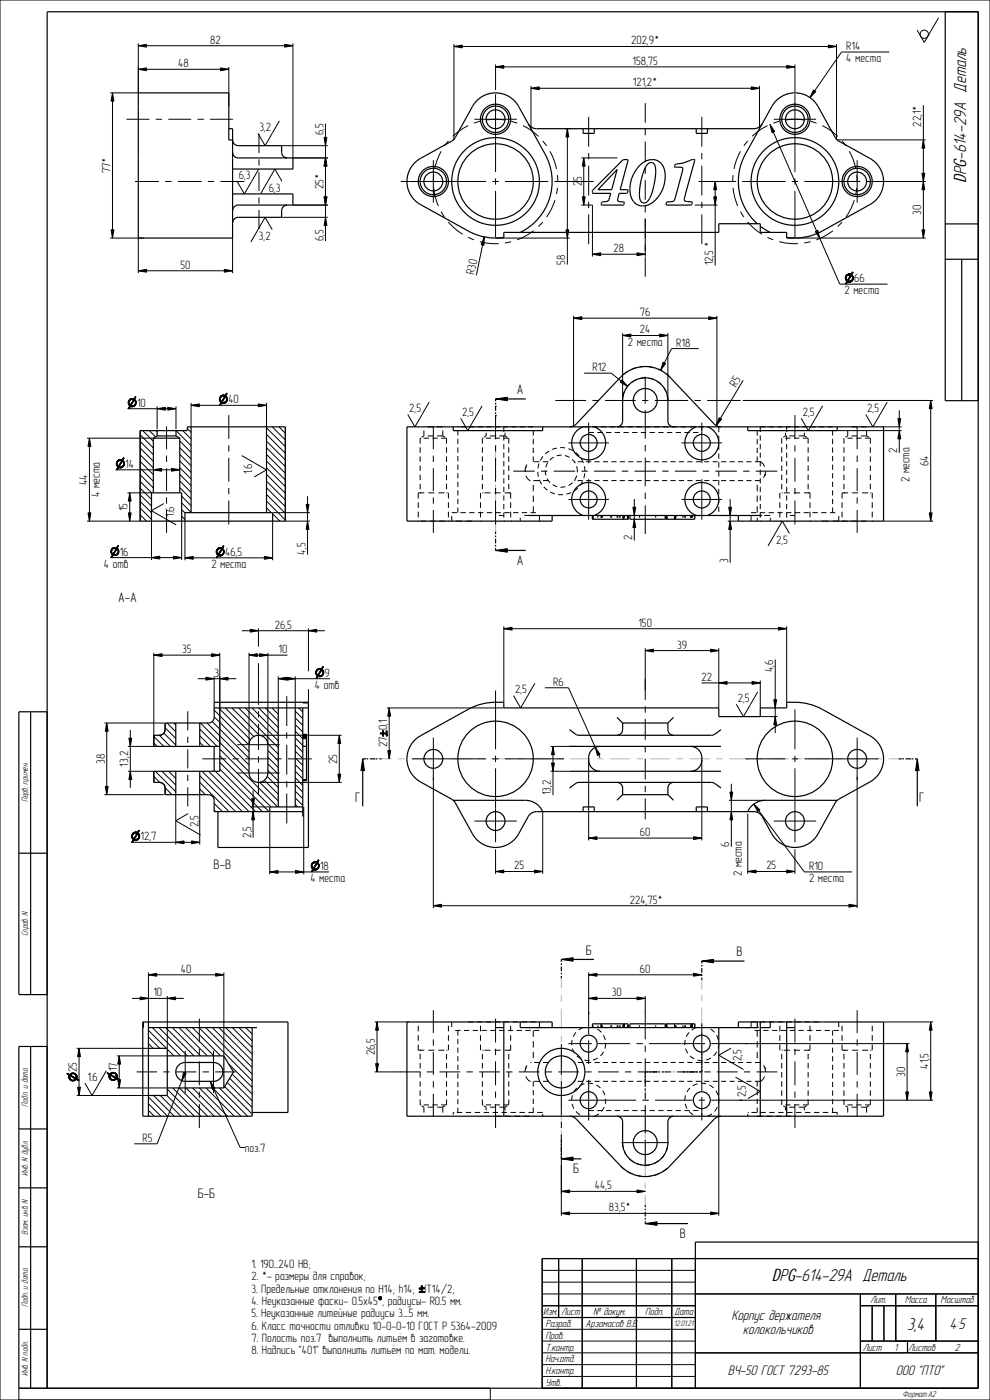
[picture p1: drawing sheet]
<svg xmlns="http://www.w3.org/2000/svg" width="420mm" height="594mm" viewBox="0 0 420 594" stroke-linecap="round" stroke-linejoin="round" font-family="sans-serif">
<defs><g id="words">
<g font-size="7.6">
<text x="409.9" y="77.5" transform="rotate(-90 409.9 77.5)">DPG-614-29A Деталь</text>
<text x="327.5" y="543.4">DPG-614-29A Деталь</text>
<text x="384.9" y="564.1">3,4</text>
</g>
<text font-size="6.8" x="402.8" y="563.8">4:5</text>
<g font-size="6.1">
<text x="310.3" y="559.9">Корпус держателя</text>
<text x="315.1" y="566.2">колокольчиков</text>
<text x="308.7" y="583.6">ВЧ-50 ГОСТ 7293-85</text>
<text x="380" y="583.6">ООО &quot;ПТО&quot;</text>
</g>
<g font-size="5.9">
<text x="219.3" y="167.3">А</text>
<text x="219.3" y="239.5">А</text>
<text x="50.1" y="255.6">А-А</text>
<text x="150.7" y="340.1">Г</text>
<text x="390" y="340.1">Г</text>
<text x="90.6" y="368.6">В-В</text>
<text x="248.5" y="405.1">Б</text>
<text x="312.4" y="405.8">В</text>
<text x="243.2" y="497.7">Б</text>
<text x="83.9" y="508.2">Б-Б</text>
<text x="288.4" y="525.2">В</text>
</g>
<g font-size="5.1">
<text x="89.2" y="18.5">82</text>
<text x="267.7" y="18.8">202,9*</text>
<text x="359" y="21.2">R14</text>
<text x="75.6" y="28.5">48</text>
<text x="268.4" y="27.5">158,75</text>
<text x="359" y="26.4">4 места</text>
<text x="268.5" y="36.6">121,2*</text>
<text x="390.9" y="53.7" transform="rotate(-90 390.9 53.7)">22,1*</text>
<text x="110.1" y="55.7">3,2</text>
<text x="137.2" y="57.4" transform="rotate(-90 137.2 57.4)">6,5</text>
<text x="46.9" y="73.6" transform="rotate(-90 46.9 73.6)">77*</text>
<text x="101.3" y="76.2">6,3</text>
<text x="114" y="81.3">6,3</text>
<text x="137.2" y="80.3" transform="rotate(-90 137.2 80.3)">25*</text>
<text x="246.8" y="79.1" transform="rotate(-90 246.8 79.1)">25</text>
<text x="390.9" y="91.1" transform="rotate(-90 390.9 91.1)">30</text>
<text x="109.8" y="101.8">3,2</text>
<text x="137.2" y="102.3" transform="rotate(-90 137.2 102.3)">6,5</text>
<text x="260.3" y="107">28</text>
<text x="239.8" y="112.2" transform="rotate(-90 239.8 112.2)">58</text>
<text x="302.5" y="112.6" transform="rotate(-90 302.5 112.6)">12,5 *</text>
<text x="76.5" y="114">50</text>
<text x="201.2" y="116.7" transform="rotate(-78 201.2 116.7)">R30</text>
<text x="362.4" y="119.7">66</text>
<text x="358.3" y="124.9">2 места</text>
<text x="271.5" y="134.1">76</text>
<text x="271.5" y="141.5">24</text>
<text x="266.4" y="146.7">2 места</text>
<text x="286.9" y="147">R18</text>
<text x="251.3" y="157.5">R12</text>
<text x="312.4" y="164.6" transform="rotate(-59 312.4 164.6)">R5</text>
<text x="58.2" y="172.5">10</text>
<text x="96.9" y="171.1">40</text>
<text x="173.7" y="175">2,5</text>
<text x="196.1" y="176.6">2,5</text>
<text x="340.6" y="176.6">2,5</text>
<text x="367.9" y="175">2,5</text>
<text x="380.6" y="192.1" transform="rotate(-90 380.6 192.1)">2</text>
<text x="394" y="197.8" transform="rotate(-90 394 197.8)">64</text>
<text x="53.2" y="198.5">14</text>
<text x="106.9" y="201.2" transform="rotate(-90 106.9 201.2)">1.6</text>
<text x="37.1" y="205.8" transform="rotate(-90 37.1 205.8)">44</text>
<text x="385.9" y="204.6" transform="rotate(-90 385.9 204.6)">2 места</text>
<text x="42.3" y="210.9" transform="rotate(-90 42.3 210.9)">4 места</text>
<text x="54.2" y="216.9" transform="rotate(-90 54.2 216.9)">15</text>
<text x="73.9" y="219.3" transform="rotate(-90 73.9 219.3)">1.6</text>
<text x="268.2" y="229.3" transform="rotate(-90 268.2 229.3)">2</text>
<text x="329.3" y="230.7">2,5</text>
<text x="50.8" y="235.7">16</text>
<text x="95.5" y="235.8">46,5</text>
<text x="129.6" y="235.3" transform="rotate(-90 129.6 235.3)">4,5</text>
<text x="308.9" y="238.8" transform="rotate(-90 308.9 238.8)">3</text>
<text x="44.1" y="241">4 отв</text>
<text x="89.7" y="241.1">2 места</text>
<text x="116.6" y="266.7">26,5</text>
<text x="270.9" y="265.9">150</text>
<text x="287.2" y="275.2">39</text>
<text x="77.3" y="277.1">35</text>
<text x="118.2" y="277.1">10</text>
<text x="91.1" y="287.1">3</text>
<text x="137.7" y="287.1">9</text>
<text x="328" y="285.1" transform="rotate(-90 328 285.1)">4,6</text>
<text x="133.6" y="292.3">4 отв</text>
<text x="234.7" y="290.9">R6</text>
<text x="297.7" y="288.9">22</text>
<text x="218.5" y="294.2">2,5</text>
<text x="313" y="297.9">2,5</text>
<text x="164.2" y="309.9" transform="rotate(-90 164.2 309.9)">0,1</text>
<text x="164.2" y="317" transform="rotate(-90 164.2 317)">27</text>
<text x="44.4" y="324.1" transform="rotate(-90 44.4 324.1)">38</text>
<text x="54.4" y="325.2" transform="rotate(-90 54.4 325.2)">13,2</text>
<text x="143.1" y="324.1" transform="rotate(-90 143.1 324.1)">25</text>
<text x="233.7" y="337.4" transform="rotate(-90 233.7 337.4)">13,2</text>
<text x="84.2" y="350.9" transform="rotate(-90 84.2 350.9)">2,5</text>
<text x="59.7" y="356.5">12,7</text>
<text x="106.5" y="355.4" transform="rotate(-90 106.5 355.4)">2,5</text>
<text x="271.5" y="354.7">60</text>
<text x="309.4" y="359.3" transform="rotate(-90 309.4 359.3)">6</text>
<text x="135.8" y="369.1">18</text>
<text x="218.1" y="368.9">25</text>
<text x="314.6" y="371.8" transform="rotate(-90 314.6 371.8)">2 места</text>
<text x="325.1" y="368.9">25</text>
<text x="343.2" y="369.1">R10</text>
<text x="131.7" y="374.3">4 места</text>
<text x="343.2" y="374.3">2 места</text>
<text x="267.2" y="383.4">224,75*</text>
<text x="76.7" y="412.7">40</text>
<text x="271.5" y="412.7">60</text>
<text x="65.1" y="422.7">10</text>
<text x="259.6" y="422.7">30</text>
<text x="159.1" y="447.8" transform="rotate(-90 159.1 447.8)">26,5</text>
<text x="32.7" y="454.9" transform="rotate(-90 32.7 454.9)">25</text>
<text x="49.7" y="454.6" transform="rotate(-90 49.7 454.6)">17</text>
<text x="314.6" y="450.3" transform="rotate(-90 314.6 450.3)">2,5</text>
<text x="394" y="453.5" transform="rotate(-90 394 453.5)">41,5</text>
<text x="37.2" y="458.7">1.6</text>
<text x="384" y="456.9" transform="rotate(-90 384 456.9)">30</text>
<text x="316.4" y="465.4" transform="rotate(-90 316.4 465.4)">2,5</text>
<text x="60.4" y="484.4">R5</text>
<text x="103.9" y="488.6">поз.7</text>
<text x="252.3" y="504.6">44,5</text>
<text x="258.4" y="513.9">83,5*</text>
<text x="106.7" y="537.9">1. 190...240 HB;</text>
<text x="106.7" y="543.2">2. *- размеры для справок;</text>
<text x="106.7" y="548.4">3. Предельные отклонения по H14; h14;</text>
<text x="180.3" y="548.4">IT14/2;</text>
<text x="106.7" y="553.7">4. Неуказанные фаски- 0.5х45 , радиусы- R0.5 мм.</text>
<text x="106.7" y="558.9">5. Неуказанные литейные радиусы 3....5 мм.</text>
<text x="106.7" y="564.2">6. Класс точности отливки 10-0-0-10 ГОСТ Р 5364-2009</text>
<text x="106.7" y="569.4">7. Полость поз.7 выполнить литьём в заготовке.</text>
<text x="106.7" y="574.7">8. Надпись &quot;401&quot; выполнить литьём по мат. модели.</text>
</g>
<g font-size="4.5">
<text x="369.1" y="553.1">Лит.</text>
<text x="383.9" y="553.1">Масса</text>
<text x="399" y="553.1">Масштаб</text>
<text x="230.5" y="558.1">Изм.</text>
<text x="231.4" y="563.1">Pазраб.</text>
<text x="238" y="558.1">Лист</text>
<text x="248.4" y="563.1">Арзамасов В.В.</text>
<text x="251.7" y="558.1">№ докум.</text>
<text x="273.7" y="558.1">Подп.</text>
<text x="286" y="558.1">Дата</text>
<text x="231.4" y="568.1">Пров.</text>
<text x="231.4" y="573.1">Т.контр.</text>
<text x="366" y="573.1">Лист</text>
<text x="379.4" y="573.1">1</text>
<text x="385.3" y="573.1">Листов</text>
<text x="405" y="573.1">2</text>
<text x="231.4" y="578.1">Нач.отд.</text>
<text x="231.4" y="583.1">Н.контр.</text>
<text x="231.4" y="588.1">Утв.</text>
</g>
<g font-size="3.8">
<text x="11.8" y="340.3" transform="rotate(-90 11.8 340.3)">Перв. примен.</text>
<text x="11.8" y="397.1" transform="rotate(-90 11.8 397.1)">Справ. N</text>
<text x="11.8" y="469.6" transform="rotate(-90 11.8 469.6)">Подп. и дата</text>
<text x="11.8" y="498.9" transform="rotate(-90 11.8 498.9)">Инв. N дубл.</text>
<text x="11.8" y="524" transform="rotate(-90 11.8 524)">Взам. инв. N</text>
<text x="11.8" y="554.6" transform="rotate(-90 11.8 554.6)">Подп. и дата</text>
<text x="11.8" y="583.9" transform="rotate(-90 11.8 583.9)">Инв. N подл.</text>
<text x="382.9" y="592.6">Формат:A2</text>
</g>
<text font-size="3.5" x="285.9" y="562.7">12.01.21</text>
</g></defs>
<g fill="#000">
<path d="M58.7 19.4l3.5-.6v1.2zM120.8 18.8l3.5 .6-3.5 .6zM192.6 19.7l3.5-.6v1.2zM351.4 19.1l3.5 .6-3.5 .6zM210.2 28.4l3.5-.6v1.2zM225.3 37.5l3.5-.6v1.2zM318.7 36.9l3.5 .6-3.5 .6zM333.7 27.8l3.5 .6-3.5 .6zM240.7 54.6l.6 3.5h-1.2zM326.7 52.8l1.9 3-1.1 .5zM345.1 38.2l1 .7-2.5 2.5zM391.7 59.4l.6 3.5h-1.2z"/>
<path d="M137.5 58.3h1.2l-.6 3.5zM138.1 67l.6 3.5h-1.2zM247.7 67l.6 3.5h-1.2zM303.4 77l.6 3.5h-1.2zM391.7 77l.6 3.5h-1.2zM391.1 73.5h1.2l-.6 3.5zM138.1 92.2l.6 3.5h-1.2zM137.5 83.5h1.2l-.6 3.5zM247.1 83.5h1.2l-.6 3.5zM302.8 83.5h1.2l-.6 3.5zM58.7 114.9l3.5-.6v1.2zM95.2 114.3l3.5 .6-3.5 .6z"/>
<path d="M205.4 100.5l-.1 3.6-1.2-.3zM240.1 97.5h1.2l-.6 3.5zM251.3 107.9l3.5-.6v1.2zM270.2 107.3l3.5 .6-3.5 .6zM345.9 98.2l1.1-.5 .8 3.5zM358.6 117.7l.4-.1zM358.6 118l.4-.2zM358.6 118.2l.4 .1zM358.7 117.5l.3-.1zM358.7 118.4h.3zM358.7 118.6h.4zM358.7 117.3h.4z"/>
<path d="M358.8 118.8l.5 .1zM358.8 117.1l.5-.1zM358.9 118.9l.5 .1zM358.6 118.2l.3-.2zM358.6 118h.3zM359 116.9h.5zM358.6 117.7l.4 .1-.4 .2zM358.7 117.5l.3 .1-.4 .1zM358.7 117.3l.3 .1-.3 .1zM358.8 118.8l.4-.1zM359.1 116.7h.7zM359 119.1h.5z"/>
<path d="M358.7 117.3l.5-.2zM358.8 117.1h.4l-.5 .2zM359.3 119.4h1.9zM359 116.9l.3 .1-.5 .1zM361.2 116.9l-1.4 2.3-.3-.1zM359.6 119.5l1.6-.1zM359.3 119.4l.3 .1-.9 .9zM359 116.9l.6-.1zM359.1 116.7l.5 .1-.6 .1zM359.7 116.4h1.3zM359.2 119.2h.6zM359.3 119.4l.6-.1z"/>
<path d="M359.8 119.6l1.2-.1zM359.9 116.3h1zM359.3 119.4l.7-.1zM359.1 116.7l.9-.1zM359.3 119.4l.9-.1zM360.1 116.3h.4zM359.1 116.7l1-.1zM360 119.7l.8-.1zM359.3 119.4l1-.1zM360.1 116.6h1.2zM359.3 119.4l1.2-.1zM360.1 119.7l.7-.1z"/>
<path d="M360.3 119.7l.5-.1zM360.3 116.6h1zM359.9 116.3h.8zM359.9 116.3h.6zM360.5 119.3h.9zM360.5 116.6h.8zM360.7 119.3l.8-.1zM360.6 116.6h.7zM359.8 119.6h1zM359.7 116.4l1.2-.1zM360.7 116.6h.6zM360.9 116.7h.6z"/>
<path d="M359.6 119.5h1.4zM361 119.2l.7-.2zM359.4 116.5l1.6-.1zM361 116.4l.9-.9-.6 1.1zM360.9 116.7l.3 .2-1.7 2.2zM361.2 116.9l.4-.1zM361.3 117h.4zM361.3 118.9l.5-.1zM359.4 116.5l1.9 .1zM361.4 117.1l.5 .1zM361.5 118.7l.4-.1zM361.4 118.8l.5-.2z"/>
<path d="M361.5 117.2h.4zM361.5 117.4h.4zM360.9 119.2h.6zM361.6 118.5l.4-.1zM361.6 117.5l.4 .1zM361.6 118.3l.4-.1zM361.7 117.6l.3 .2zM361.2 119.1l.5-.1zM361.7 117.8h.3zM361.7 118l.3-.2zM361.7 118.1l.3-.1zM361.6 115.4l.3 .1-.9 .9z"/>
<path d="M361.6 118.5l.3 .1zM361.6 118.3l.4 .1zM361.7 118h.3zM361.7 118.1l.3 .1zM391.1 97.5h1.2l-.6 3.5zM243.3 135l3.5-.6v1.2zM300.6 134.4l3.5 .6-3.5 .6zM358.7 120.4l.9-.9-.6 1zM264.1 142.3l3.5-.6v1.2zM281.3 153.7l1.1 .5-2.1 2.9zM279.8 141.7l3.5 .6-3.5 .6zM54.4 170.6l.4-.1z"/>
<path d="M54.4 170.8l.3-.1zM54.4 171l.4 .2zM54.4 170.4l.4-.1zM54.4 171.2l.4 .1zM54.5 171.4h.4zM54.5 170.2l.4-.1zM54.5 173.2l.9-.8-.6 1zM54.5 171.6l.5 .1zM54.6 170l.5-.1zM54.7 171.8h.4zM54.4 171l.3-.2zM54.4 170.8h.3z"/>
<path d="M54.7 169.8l.5-.1zM54.4 170.6l.3 .1-.3 .1zM54.4 170.4l.4 .1-.4 .1zM54.5 170.2l.3 .1-.4 .1zM54.5 171.6h.4zM54.9 169.6h.7zM54.8 172l.5-.1zM54.5 170.2l.5-.2zM54.6 170h.4l-.5 .2zM55.1 172.2l1.8 .1zM54.7 169.8l.4 .1-.5 .1zM56.9 169.7l-1.4 2.4-.2-.2z"/>
<path d="M55.4 172.4l1.5-.1zM55.1 172.2l.3 .2-.9 .8zM54.7 169.8l.7-.2zM54.9 169.6h.5l-.7 .2zM55.4 169.2h1.4zM54.9 172.1h.6zM55.1 172.2h.6zM55.5 172.5l1.2-.1zM55.6 169.2h1zM55.1 172.2h.7zM54.9 169.6l.8-.1zM55.1 172.2h.9z"/>
<path d="M55.8 169.1h.5zM54.9 169.6l1-.1zM55 169.5h.9l-1 .1zM55.7 172.5h.8zM55.1 172.2h1zM55.9 169.5l1.2-.1zM55.1 172.2h1.2zM55.9 172.5h.6zM56.1 172.5h.4zM56.1 169.5l1-.1zM55.6 169.2l.8-.1zM55.6 169.2l.7-.1z"/>
<path d="M56.3 172.2h.8zM56.2 169.5l.9-.1zM56.4 172.2l.9-.1zM56.4 169.5l.7-.1zM55.5 172.5h1zM55.4 169.2h1.2zM56.5 169.5l.6-.1zM56.6 169.6h.7zM55.4 172.4h1.3zM56.8 172l.6-.1zM55.2 169.4l1.6-.2zM56.8 169.2l.9-.8-.6 1z"/>
<path d="M56.6 169.6l.3 .1-1.6 2.2zM56.9 169.7h.5zM57 169.8l.5 .1zM57.1 171.8l.5-.1zM55.2 169.4h1.9zM57.2 169.9l.4 .1zM57.3 171.5h.4zM57.2 171.7l.5-.2zM57.2 170.1l.4-.1zM57.3 170.2h.4zM56.6 172.1h.7zM57.4 171.4l.3-.1z"/>
<path d="M57.4 170.3l.4 .1zM57.4 171.2l.4-.1zM57.4 170.5l.4 .1zM57.1 171.8l.3 .1zM57.5 170.7l.3-.1zM57.5 170.8l.3-.2zM57.5 171l.3-.2zM57.4 168.2l.3 .2-.9 .8zM57.4 171.4l.3 .1zM57.4 171.2l.3 .1zM57.5 170.8h.3zM57.5 171l.3 .1z"/>
<path d="M66.7 173.4l3.5-.6v1.2zM71.2 172.8l3.5 .6-3.5 .6zM81.1 172l3.5-.6v1.2zM93.1 169.2l.4-.2zM93.1 169.4l.3-.2zM93.1 169.6l.4 .1zM93.1 168.9l.4-.1zM93.1 169.8l.4 .1zM93.2 170h.4zM93.2 168.7h.4zM93.2 171.8l.9-.8-.6 1zM93.3 170.2l.4 .1z"/>
<path d="M93.3 168.5l.5-.1zM93.4 170.4h.4zM93.1 169.6l.3-.2zM93.1 169.4h.3zM93.4 168.3h.5zM93.1 169.2h.3l-.3 .2zM93.1 168.9l.4 .1-.4 .2zM93.2 168.7l.3 .1-.4 .1zM93.3 170.2h.3zM93.6 168.2l.7-.1zM93.5 170.5h.5zM93.2 168.7l.5-.2z"/>
<path d="M93.3 168.5h.4l-.5 .2zM93.8 170.8l1.9 .1zM93.4 168.3l.4 .1-.5 .1zM95.6 168.3l-1.3 2.4-.3-.2zM94.1 171l1.6-.1zM93.8 170.8l.3 .2-.9 .8zM93.4 168.3l.7-.1zM93.6 168.2h.5l-.7 .1zM94.1 167.8h1.4zM93.6 170.7h.7zM93.8 170.8l.6-.1zM94.3 171h1.2z"/>
<path d="M94.4 167.7h.9zM93.8 170.8l.7-.1zM93.6 168.2l.8-.1zM93.8 170.8h.9zM94.6 167.7h.4zM93.6 168.2l1-.2zM93.7 168h.9l-1 .2zM94.4 171.1l.8-.1zM93.8 170.8h1zM94.6 168h1.2zM93.8 170.8h1.2zM94.6 171.1l.6-.1z"/>
<path d="M94.8 171.1l.4-.1zM94.8 168h1zM94.4 167.7h.7zM94.4 167.7h.6zM95 170.8l.8-.1zM94.9 168h.9zM95.1 170.7l.9-.1zM95.1 168h.7zM94.3 171h.9zM94.1 167.8l1.2-.1zM95.2 168.1l.6-.1zM95.3 168.1h.7z"/>
<path d="M94.1 171h1.4zM95.5 170.6l.6-.2zM93.9 167.9l1.6-.1zM95.5 167.8l.9-.8-.6 1zM95.3 168.1l.3 .2-1.6 2.2zM95.6 168.3h.5zM95.7 168.4h.5zM95.8 170.4l.5-.1zM93.9 167.9l1.9 .1zM95.9 168.5l.4 .1zM96 170.1l.4-.1zM95.9 170.2l.5-.2z"/>
<path d="M95.9 168.6h.4zM96 168.8h.4zM95.3 170.7l.7-.1zM96.1 169.9l.3-.1zM96.1 168.9l.4 .1zM96.1 169.7l.4-.1zM96.1 169.1l.4 .1zM95.8 170.4h.3zM96.2 169.2h.3zM96.2 169.4l.3-.2zM96.2 169.6l.3-.2zM96.1 166.8l.3 .2-.9 .8z"/>
<path d="M96.1 169.9l.3 .1zM96.1 169.7l.3 .1zM96.2 169.4h.3zM96.2 169.6h.3zM109.6 171.4l3.5 .6-3.5 .6zM210.2 169.3l5-.8v1.5zM263.9 161.2l2.4 2.7-3.1-1.7zM394.8 169.9l.6 3.5h-1.2zM37.9 185.9l.6 3.5h-1.2zM49.4 196.5l.3-.1zM49.4 196.7l.3-.1zM49.4 197l.3 .1z"/>
<path d="M49.4 196.3l.4-.1zM49.4 197.2h.4zM49.5 197.4h.3zM49.5 196.1h.4zM49.5 199.1l.9-.8-.6 1zM49.5 197.5l.5 .1zM49.6 195.9l.5-.1zM49.7 197.7h.4zM49.4 197l.3-.3zM49.4 196.7h.3zM49.7 195.7l.5-.1zM49.4 196.5l.3 .1-.3 .1z"/>
<path d="M49.4 196.3l.3 .1-.3 .1zM49.5 196.1l.3 .1-.4 .1zM49.5 197.5h.4zM49.9 195.5h.7zM49.8 197.9l.5-.1zM49.5 196.1l.5-.2zM49.6 195.9h.4l-.5 .2zM50.1 198.2h1.8zM49.7 195.7l.4 .1-.5 .1zM51.9 195.6l-1.4 2.4-.2-.2zM50.4 198.3l1.5-.1zM50.1 198.2l.3 .1-.9 .8z"/>
<path d="M49.7 195.7l.7-.2zM49.9 195.5h.5l-.7 .2zM50.4 195.2h1.4zM49.9 198h.6zM50.1 198.2l.6-.1zM50.5 198.4l1.2-.1zM50.6 195.1h1zM50.1 198.2l.7-.1zM49.9 195.5l.8-.1zM50.1 198.2l.8-.1zM50.8 195h.5zM49.9 195.5l1-.1z"/>
<path d="M50.7 198.4h.8zM50.1 198.2l1-.1zM50.9 195.4l1.2-.1zM50.1 198.2l1.2-.1zM50.9 198.5l.6-.1zM51.1 198.5l.4-.1zM51.1 195.4l1-.1zM50.6 195.1h.8zM50.6 195.1l.7-.1zM51.3 198.1h.8zM51.2 195.4l.9-.1zM51.4 198.1l.9-.1z"/>
<path d="M51.4 195.4l.7-.1zM50.5 198.4h1zM50.4 195.2l1.2-.1zM51.5 195.4l.6-.1zM51.6 195.5h.6zM50.4 198.3h1.3zM51.8 197.9l.6-.1zM50.2 195.3l1.6-.1zM51.8 195.2l.9-.9-.6 1zM51.6 195.5l.3 .1-1.6 2.2zM51.9 195.6h.5zM52 195.7l.5 .1z"/>
<path d="M52 197.7l.6-.1zM50.2 195.3h1.9zM52.1 195.9l.5 .1zM52.3 197.4h.4zM52.2 197.6l.5-.2zM52.2 196h.4zM52.3 196.1h.4zM51.6 198h.7zM52.3 197.3l.4-.1zM52.4 196.3h.4zM52.4 197.1l.4-.1zM52.4 196.4l.4 .1z"/>
<path d="M51.9 197.8h.5zM52.5 196.6l.3-.1zM52.5 196.7l.3-.2zM52.5 196.9l.3-.2zM52.4 194.1l.3 .2-.9 .9zM52.3 197.3l.4 .1zM52.4 197.1l.3 .1zM52.5 196.7h.3zM52.5 196.9l.3 .1zM65.1 199.3l3.5-.6v1.2zM72.8 198.7l3.5 .6-3.5 .6zM305.1 177.2l1 .6-2.3 2.7z"/>
<path d="M380.9 177.6h1.2l-.6 3.5zM381.5 182.7l.6 3.5h-1.2zM55 209.1l.6 3.5h-1.2zM129.9 214h1.2l-.6 3.5zM268.5 215.2h1.2l-.6 3.5zM309.2 215.2h1.2l-.6 3.5zM37.3 217.6h1.2l-.6 3.5zM47 233.8l.4-.2zM47 234l.4-.2zM47 234.2l.4 .1zM47.1 233.5h.4zM47.1 234.4l.4 .1z"/>
<path d="M47.1 234.6h.4zM47.2 233.3h.4zM47.2 236.4l.8-.8-.5 1zM47.2 234.8l.5 .1zM47.3 233.1l.5-.1zM47.3 235h.5zM47 234.2l.4-.2zM47 234h.4zM47.4 232.9h.5zM47 233.8h.4l-.4 .2zM47.1 233.5l.3 .1-.4 .2zM47.2 233.3l.3 .2h-.4z"/>
<path d="M47.2 234.8h.4zM47.5 232.8l.7-.1zM47.4 235.1h.5zM47.2 233.3l.5-.1zM47.3 233.1l.4 .1-.5 .1zM47.7 235.4l1.9 .1zM47.4 232.9l.4 .1-.5 .1zM49.6 232.9l-1.4 2.4-.3-.2zM48 235.6l1.6-.1zM47.7 235.4l.3 .2-.8 .8zM47.4 232.9l.6-.1zM47.5 232.8h.5l-.6 .1z"/>
<path d="M48.1 232.4h1.4zM47.6 235.3h.6zM47.7 235.4l.6-.1zM48.2 235.6h1.2zM48.3 232.3l1 .1zM47.7 235.4h.8zM47.5 232.8l.9-.1zM47.7 235.4h.9zM48.5 232.3h.4zM47.5 232.8l1.1-.2zM47.7 232.6h.9l-1.1 .2zM48.4 235.7h.8z"/>
<path d="M47.7 235.4h1zM48.6 232.6h1.1zM47.7 235.4h1.2zM48.6 235.7h.6zM48.7 235.7h.5zM48.7 232.6h1zM48.3 232.3h.8zM48.3 232.3h.6zM48.9 235.4h.9zM48.9 232.6h.8zM49.1 235.3l.9-.1zM49 232.6h.7z"/>
<path d="M48.2 235.6l1 .1zM48.1 232.4h1.2zM49.1 232.7l.6-.1zM49.3 232.7h.6zM48 235.6h1.4zM49.4 235.2l.7-.2zM47.9 232.5l1.6-.1zM49.5 232.4l.8-.8-.6 1zM49.3 232.7l.3 .2-1.7 2.2zM49.6 232.9h.4zM49.7 233h.5zM49.7 235l.5-.1z"/>
<path d="M47.9 232.5l1.8 .1zM49.8 233.1l.5 .1zM49.9 234.7h.4zM49.8 234.8l.5-.1zM49.9 233.2h.4zM50 233.4h.3zM49.3 235.3l.7-.1zM50 234.5h.4zM50 233.5l.4 .1zM50.1 234.4l.3-.2zM50.1 233.7l.3 .1zM49.6 235.1l.5-.1z"/>
<path d="M50.1 233.8h.3zM50.1 234l.3-.2zM50.1 234.2l.3-.2zM49.8 234.8l.4 .1zM50 231.4l.3 .2-.8 .8zM50 234.5l.3 .2zM50.1 234.4l.3 .1zM50.1 234h.3zM50.1 234.2h.3zM54.4 217.6h1.2l-.6 3.5zM64.3 236.6l3.5-.6v1.2zM73.6 236l3.5 .6-3.5 .6z"/>
<path d="M78.5 236.7l3.5-.6v1.2zM91.7 233.9l.4-.2zM91.7 234.1l.4-.2zM91.7 234.3l.4 .1zM91.8 233.6h.3zM91.8 234.5l.3 .1zM91.8 234.7h.4zM91.8 233.4h.4zM91.8 236.5l.9-.8-.6 1zM91.9 234.9l.5 .1zM91.9 233.2l.5-.1zM92 235.1h.5z"/>
<path d="M91.7 234.3l.3-.2zM91.7 234.1h.3zM92.1 233.1l.5-.1zM91.7 233.9h.4l-.4 .2zM91.8 233.6l.3 .1-.4 .2zM91.8 233.4l.3 .2h-.3zM91.9 234.9h.4zM92.2 232.9l.7-.1zM92.1 235.2h.5zM91.8 233.4l.5-.1zM91.9 233.2l.4 .1-.5 .1zM92.4 235.5l1.9 .1z"/>
<path d="M92.1 233.1h.3l-.5 .1zM94.3 233l-1.4 2.4-.3-.2zM92.7 235.7l1.6-.1zM92.4 235.5l.3 .2-.9 .8zM92.1 233.1l.6-.2zM92.2 232.9h.5l-.6 .2zM92.7 232.5h1.4zM92.3 235.4h.6zM92.4 235.5l.6-.1zM92.9 235.7h1.2zM93 232.4l.9 .1zM92.4 235.5h.7z"/>
<path d="M92.2 232.9l.9-.1zM92.4 235.5h.9zM93.2 232.4h.4zM92.2 232.9l1-.2zM93.1 235.8h.8zM92.4 235.5h1zM93.2 232.7h1.2zM92.4 235.5h1.2zM93.2 235.8h.7zM93.4 235.8h.5zM93.4 232.7h1zM93 232.4h.8z"/>
<path d="M93 232.4h.6zM93.6 235.5h.9zM93.6 232.7h.8zM93.8 235.4l.8-.1zM93.7 232.7h.7zM92.9 235.7l1 .1zM92.7 232.5h1.2zM93.8 232.8l.6-.1zM93.9 232.8h.7zM92.7 235.7h1.4zM94.1 235.3l.7-.1zM92.5 232.6l1.6-.1z"/>
<path d="M94.1 232.5l.9-.8-.6 1zM93.9 232.8l.4 .2-1.7 2.2zM94.3 233h.4zM94.4 233.1h.4zM94.4 235.1l.5-.1zM92.5 232.6l1.9 .1zM94.5 233.2l.4 .1zM94.6 234.8h.4zM94.5 234.9l.5-.1zM94.6 233.3h.3zM94.6 233.5h.4zM93.9 235.4l.7-.1z"/>
<path d="M94.7 234.6h.4zM94.7 233.6l.4 .1zM94.7 234.5l.4-.2zM94.8 233.8l.3 .1zM94.3 235.2h.5zM94.8 233.9h.3zM94.8 234.1l.3-.2zM94.8 234.3l.3-.2zM94.7 231.5l.3 .2-.9 .8zM94.7 234.6l.3 .2zM94.7 234.5l.4 .1zM94.8 234.1h.3z"/>
<path d="M94.8 234.3h.3zM112.2 236.1l3.5 .6-3.5 .6zM130.5 221.1l.6 3.5h-1.2zM210.2 233.5l5-.7v1.5zM269.1 220.3l.6 3.5h-1.2zM309.8 221.1l.6 3.5h-1.2zM394.2 217.6h1.2l-.6 3.5zM105.7 278l3.5-.6v1.2zM110.2 277.4l3.5 .6-3.5 .6zM213.7 266.8l3.5-.6v1.2zM273.7 276l3.5-.6v1.2zM301.4 275.4l3.5 .6-3.5 .6z"/>
<path d="M330.2 266.2l3.5 .6-3.5 .6zM87.4 287.4l3.5 .6-3.5 .6zM93.3 288l3.5-.6v1.2zM118.1 288l3.5-.6v1.2zM121.8 287.4l3.5 .6-3.5 .6zM133.9 285.2l.4-.2zM133.9 285.4l.4-.2zM133.9 285.6l.4 .1zM134 284.9l.4-.1zM134 285.8l.4 .1zM134 286h.4zM134.1 284.7h.4z"/>
<path d="M134.1 287.8l.8-.8-.5 1zM134.1 286.2l.5 .1zM134.2 284.5l.5-.1zM134.2 286.4h.5zM133.9 285.6l.4-.2zM133.9 285.4h.4zM134.3 284.3h.5zM133.9 285.2h.4l-.4 .2zM134 284.9l.3 .1-.4 .2zM134.1 284.7l.3 .1-.4 .1zM134.1 286.2l.4-.1zM134.4 284.2l.7-.1z"/>
<path d="M134.3 286.5h.5zM134.1 284.7l.5-.2zM134.2 284.5h.4l-.5 .2zM134.6 286.8l1.9 .1zM134.3 284.3l.4 .1-.5 .1zM136.5 284.3l-1.4 2.4-.3-.2zM134.9 287l1.6-.1zM134.6 286.8l.3 .2-.8 .8zM134.3 284.3l.7-.1zM134.4 284.2h.6l-.7 .1zM135 283.8h1.4zM134.5 286.7h.6z"/>
<path d="M134.6 286.8l.6-.1zM135.1 287h1.2zM135.2 283.7h1zM134.6 286.8l.8-.1zM134.4 284.2l.9-.1zM134.6 286.8h.9zM135.4 283.7h.4zM134.4 284.2l1.1-.2zM134.6 284h.9l-1.1 .2zM135.3 287.1l.8-.1zM134.6 286.8h1zM135.5 284h1.1z"/>
<path d="M134.6 286.8h1.2zM135.5 287.1l.6-.1zM135.6 287.1l.5-.1zM135.6 284h1zM135.2 283.7h.8zM135.2 283.7h.6zM135.8 286.8l.9-.1zM135.8 284h.8zM136 286.7l.9-.1zM135.9 284h.7zM135.1 287h1zM135 283.8l1.2-.1z"/>
<path d="M136.1 284.1l.5-.1zM136.2 284.1h.6zM134.9 287h1.4zM136.3 286.6l.7-.2zM134.8 283.9l1.6-.1zM136.4 283.8l.8-.8-.6 1zM136.2 284.1l.3 .2-1.7 2.2zM136.5 284.3h.4zM136.6 284.4h.5zM136.6 286.4l.5-.2zM134.8 283.9l1.8 .1zM136.7 284.5l.5 .1z"/>
<path d="M136.8 286.1l.4-.1zM136.7 286.2l.5-.2zM136.8 284.6h.4zM136.9 284.8h.4zM136.2 286.7l.7-.1zM136.9 285.9l.4-.1zM136.9 284.9l.4 .1zM137 285.7l.4-.1zM137 285l.4 .2zM136.5 286.5l.5-.1zM137 285.2h.4zM137 285.4l.4-.2z"/>
<path d="M137 285.6l.4-.2zM136.9 282.8l.3 .2-.8 .8zM136.9 285.9l.3 .1zM137 285.7l.3 .1zM137 285.4h.4zM137 285.6h.4zM304.9 289.7l3.5-.6v1.2zM319 289.1l3.5 .6-3.5 .6zM45.3 306.8l.6 3.5h-1.2zM54.7 313.2h1.2l-.6 3.5zM143.9 312l.6 3.5h-1.2zM161.3 311l1 .4h-1z"/>
<path d="M161.3 311h1v.4zM162.3 311l.4 1.3zM162.3 311.4l.4 .9h-.4zM162.3 310l.4 1.4zM162.3 310h.4v1zM162.7 311l.9 .4h-.9zM162.7 311h.9v.4zM165.1 300.4l.6 3.5h-1.2zM252.6 317.1l2 3-1.1 .4zM328.3 296.9h1.2l-.6 3.5zM328.9 304l.6 3.5h-1.2zM44.7 333.7h1.2l-.6 3.5z"/>
<path d="M55.3 327.2l.6 3.5h-1.2zM143.3 328.5h1.2l-.6 3.5zM153.9 322l.7 5h-1.5zM164.5 318.5h1.2l-.6 3.5zM309.7 336.1h1.2l-.6 3.5zM389.2 322l.7 5h-1.5zM55.9 354.6l.3-.2zM55.9 354.8l.3-.2zM55.9 355l.3 .1zM55.9 354.3h.4zM55.9 355.2l.4 .1zM56 355.4h.3z"/>
<path d="M56 354.1h.4zM56 357.2l.8-.8-.5 1zM56 355.6l.5 .1zM56.1 353.9l.5-.1zM56.2 355.8h.4zM55.9 355l.3-.2zM55.9 354.8h.3zM56.2 353.8l.5-.1zM55.9 354.6h.3l-.3 .2zM55.9 354.3l.3 .1-.3 .2zM56 354.1l.3 .2h-.4zM56 355.6h.4z"/>
<path d="M56.4 353.6l.7-.1zM56.3 355.9h.4zM56 354.1l.5-.1zM56.1 353.9l.4 .1-.5 .1zM56.6 356.2l1.8 .1zM56.2 353.8h.4l-.5 .1zM58.4 353.7l-1.4 2.4-.3-.2zM56.8 356.4l1.6-.1zM56.6 356.2l.2 .2-.8 .8zM56.2 353.8l.7-.2zM56.4 353.6h.5l-.7 .2zM56.9 353.2h1.4z"/>
<path d="M56.4 356.1h.6zM56.6 356.2l.6-.1zM57 356.4h1.2zM57.1 353.1l1 .1zM56.6 356.2h.7zM56.4 353.6l.8-.1zM56.6 356.2h.8zM57.3 353.1h.4zM56.4 353.6l1-.2zM56.5 353.4h.9l-1 .2zM57.2 356.5h.8zM56.6 356.2h1z"/>
<path d="M57.4 353.4h1.2zM56.6 356.2h1.1zM57.4 356.5h.6zM57.6 356.5h.4zM57.6 353.4h1zM57.1 353.1h.8zM57.1 353.1h.6zM57.7 356.2h.9zM57.7 353.4h.9zM57.9 356.1l.9-.1zM57.8 353.4h.8zM57 356.4l1 .1z"/>
<path d="M56.9 353.2h1.2zM58 353.5l.6-.1zM58.1 353.5h.6zM56.8 356.4h1.4zM58.3 356l.6-.2zM56.7 353.3l1.6-.1zM58.3 353.2l.8-.8-.5 1zM58.1 353.5l.3 .2-1.7 2.2zM58.4 353.7h.5zM58.5 353.8h.5zM58.5 355.8l.5-.1zM56.7 353.3l1.9 .1z"/>
<path d="M58.6 353.9l.5 .1zM58.8 355.5h.3zM58.7 355.6l.4-.1zM58.7 354h.4zM58.8 354.2h.4zM58.1 356.1l.7-.1zM58.8 355.3h.4zM58.9 354.3l.4 .1zM58.9 355.2l.4-.2zM58.9 354.5l.4 .1zM58.5 355.8h.4zM58.9 354.6h.4z"/>
<path d="M58.9 354.8l.4-.2zM58.9 355l.4-.2zM58.9 352.2l.2 .2-.8 .8zM58.8 355.3l.3 .2zM58.9 355.2l.3 .1zM58.9 354.8h.4zM58.9 355h.4zM74.6 357.4l3.5-.6v1.2zM81.2 356.8l3.5 .6-3.5 .6zM106.8 338.9h1.2l-.6 3.5zM107.4 344.4l.6 3.5h-1.2zM249.7 355.6l3.5-.6v1.2z"/>
<path d="M294.2 355l3.5 .6-3.5 .6zM310.3 344.4l.6 3.5h-1.2zM319.8 341.2l2.6 2.4-1 .7zM114.5 369.9l3.5-.6v1.2zM125.4 369.3l3.5 .6-3.5 .6zM132 367.1l.4-.1zM132 367.4l.4-.2zM132 367.6l.4 .1zM132.1 366.9l.3-.1zM132.1 367.8h.3zM132.1 368h.4zM132.1 366.7h.4z"/>
<path d="M132.1 369.8l.9-.9-.6 1zM132.2 368.2l.5 .1zM132.2 366.5l.6-.1zM132.3 368.3l.5 .1zM132 367.6l.3-.2zM132 367.4h.3zM132.4 366.3h.5zM132 367.1l.4 .1-.4 .2zM132.1 366.9l.3 .1-.4 .1zM132.1 366.7l.3 .1-.3 .1zM132.2 368.2l.4-.1zM132.5 366.1h.7z"/>
<path d="M132.4 368.5h.5zM132.1 366.7l.6-.2zM132.2 366.5h.5l-.6 .2zM132.7 368.8h1.9zM132.4 366.3l.4 .1-.6 .1zM134.6 366.3l-1.4 2.3-.3-.1zM133 368.9l1.6-.1zM132.7 368.8l.3 .1-.9 .9zM132.4 366.3l.6-.1zM132.5 366.1l.5 .1-.6 .1zM133.1 365.8h1.3zM132.6 368.6h.6z"/>
<path d="M132.7 368.8l.6-.1zM133.2 369l1.2-.1zM133.3 365.7h1zM132.7 368.8l.7-.1zM132.5 366.1l.9-.1zM132.7 368.8l.9-.1zM133.5 365.6h.4zM132.5 366.1l1-.1zM133.4 369h.8zM132.7 368.8l1-.1zM133.5 366h1.2zM132.7 368.8l1.2-.1z"/>
<path d="M133.5 369.1l.7-.1zM133.7 369.1l.5-.1zM133.7 366h1zM133.3 365.7h.8zM133.3 365.7l.6-.1zM133.9 368.7h.9zM133.9 366h.8zM134.1 368.7l.9-.1zM134 366h.7zM133.2 369h1zM133.1 365.8l1.2-.1zM134.1 366h.6z"/>
<path d="M134.3 366.1h.6zM133 368.9h1.4zM134.4 368.6l.7-.2zM132.9 365.9l1.5-.1zM134.4 365.8l.9-.9-.6 1.1zM134.3 366.1l.3 .2-1.7 2.2zM134.6 366.3l.4-.1zM134.7 366.4h.5zM134.7 368.3l.5-.1zM132.9 365.9l1.8 .1zM134.8 366.5l.5 .1zM134.9 368.1l.4-.1z"/>
<path d="M134.8 368.2l.5-.2zM134.9 366.6h.4zM135 366.7h.3zM134.3 368.6h.7zM135 367.9l.4-.1zM135 366.9l.4 .1zM135.1 367.7l.3-.1zM135.1 367l.3 .2zM134.6 368.5l.5-.1zM135.1 367.2h.3zM135.1 367.4l.3-.2zM135.1 367.5l.3-.1z"/>
<path d="M134.8 368.2h.4zM135 364.8l.3 .1-.9 .9zM135 367.9l.3 .1zM135.1 367.7l.3 .1zM135.1 367.4h.3zM135.1 367.5l.3 .1zM210.2 369.8l3.5-.6v1.2zM226.7 369.2l3.5 .6-3.5 .6zM317.2 369.8l3.5-.6v1.2zM333.7 369.2l3.5 .6-3.5 .6zM63 413.6l3.5-.6v1.2zM91.5 413l3.5 .6-3.5 .6z"/>
<path d="M238.1 407.1l5-.8v1.5zM249.7 413.6l3.5-.6v1.2zM297.7 407.8l5-.8v1.5zM294.2 413l3.5 .6-3.5 .6zM59.5 423l3.5 .6-3.5 .6zM71 423.6l3.5-.6v1.2zM159.9 433.6l.6 3.5h-1.2zM249.7 423.6l3.5-.6v1.2zM270.2 423l3.5 .6-3.5 .6zM394.8 433.6l.6 3.5h-1.2zM28.5 455.4l.9 .8-1.1-.6zM29.2 456.8v.4z"/>
<path d="M29.3 456.6v.8zM29.2 456.8l.1 .6zM29.3 456.4v1zM29.3 456.4l.1 1.2zM29.4 456.2v1.4zM29.4 456.2l.1 1.6zM28.5 455.4l1 .5-.1 .3zM29.5 455.9v1.9zM29.5 455.9l.1 1.2zM29.5 455.9l.1 1zM29.6 457.1l.1 1zM29.5 455.9l.1 .9z"/>
<path d="M29.5 455.9l.1 .8zM29.6 457.3l.1 .8zM29.5 455.9l.1 .6zM29.7 455.8v.6zM29.7 455.8l.1 .3zM29.7 457.5v.6zM29.7 457.6l.2 .7zM29.8 456.1l2.2 1.7-2.3-1.4zM29.8 457.8l.1 .5zM29.8 455.6v.5zM29.8 455.6l.1 .4zM30 455.5l-.1 .5z"/>
<path d="M30 457.9l.1 .5zM30 455.5l.1 .4zM30.1 458l.2 .5zM30.2 455.4l-.1 .5zM30.3 458.1v.4zM30.2 455.4v.4zM30.2 455.4l.1 .3zM30.3 455.3v.4zM30.4 458.2l.1 .4zM30.3 455.3h.2v.3zM30.5 455.3v.3zM30.6 458.3l.1 .4z"/>
<path d="M30.5 455.3l.1 .3zM30.7 455.2l-.1 .4zM30.8 458.3l.1 .4zM30.7 455.2l.2 .4zM30.9 455.2l.2 .4zM30.9 458.3l.3 .4zM31.1 458.3l.1 .4zM31.2 455.2l.1 .4zM31.3 458.3l-.1 .4zM31.3 458.3l.1 .3zM31.4 455.3l.1 .4zM31.4 458.2v.4z"/>
<path d="M31.4 458.2l.2 .4zM31.6 458.2l.1 .3zM31.6 458.2v.4zM31.6 455.4v.3zM31.7 458.1v.4zM31.6 455.4l.2 .4zM31.8 455.5l.1 .5zM31.8 458l-.1 .5zM31.8 458l.1 .4zM32 457.8l.1 .4zM31.9 457.9v.5zM32 455.6v.5z"/>
<path d="M29.8 456.1l2.4 1.4-.2 .3zM32 455.6l.1 .7zM32.2 455.7v.7zM32.2 457.5v.6zM32.3 457.4l.1 .5zM32.2 455.7l.1 .9zM32.3 457.2l.1 .7zM32.3 455.9v.9zM32.3 457.1l.1 .8zM32.3 456.8l.1 1.1zM32.3 456.9l.1 1zM32.4 456.1v1.8z"/>
<path d="M32.4 456.1l.1 1.6zM32.5 456.3v1.4zM32.5 457.7l.8 .8-.9-.6zM32.5 456.3l.1 1.2zM32.6 456.5v1zM32.6 456.5v.8zM32.6 456.5l.1 .6zM32.6 456.5l.1 .4zM32.5 457.7l1 .5-.2 .3zM33.5 444.8l.6 3.5h-1.2zM45.6 455.1l.8 .9-1-.6zM46.3 456.5v.4z"/>
<path d="M46.3 456.3v.8zM46.3 456.5v.6zM46.4 456.2l-.1 .9zM46.4 456.2v1.2zM46.4 456v1.4zM46.4 456l.1 1.6zM45.6 455.1l1 .6-.2 .3zM46.6 455.7l-.1 1.9zM46.6 455.7v1.2zM46.6 455.7v1zM46.6 456.9l.2 1zM46.6 455.7v.8z"/>
<path d="M46.6 455.7v.7zM46.7 457.1l.1 .8zM46.6 455.7l.1 .6zM46.7 455.5v.7zM46.7 455.5l.2 .4zM46.7 457.2l.1 .7zM46.8 457.4l.1 .7zM46.9 455.9l2.2 1.6-2.4-1.3zM46.9 457.5v.6zM46.9 455.4v.5zM46.9 455.4l.1 .4zM47 455.3v.5z"/>
<path d="M47 457.7l.1 .5zM47 455.3l.1 .3zM47.1 457.8l.2 .5zM47.2 455.2l-.1 .4zM47.3 457.9v.4zM47.2 455.2v.3zM47.2 455.2l.2 .3zM47.4 455.1v.4zM47.4 458l.1 .4zM47.4 455.1l.2-.1-.1 .4zM47.6 455l-.1 .4zM47.6 458l.2 .4z"/>
<path d="M47.6 455l.1 .3zM47.8 455l-.1 .3zM47.8 458.1l.2 .3zM47.8 455l.2 .3zM48 455l.2 .3zM48 458.1l.2 .3zM48.1 458.1l.1 .3zM48.2 455l.1 .4zM48.3 458l-.1 .4zM48.3 458l.1 .4zM48.4 455l.1 .4zM48.5 458l-.1 .4z"/>
<path d="M48.5 458l.1 .3zM48.6 457.9l.2 .3zM48.6 457.9v.4zM48.6 455.1l.1 .4zM48.8 457.8v.4zM48.6 455.1l.2 .5zM48.9 455.2l.1 .5zM48.9 457.7l-.1 .5zM48.9 457.7l.1 .4zM49.1 457.5v.5zM49 457.6v.5zM49 455.3l.1 .6z"/>
<path d="M46.9 455.9l2.4 1.3-.2 .3zM49 455.3l.2 .7zM49.2 455.5l.1 .7zM49.3 457.2v.6zM49.3 457.1l.1 .6zM49.2 455.5l.1 .8zM49.3 457l.1 .7zM49.3 455.7l.1 .8zM49.4 456.8v.9zM49.4 456.5v1.2zM49.4 456.7v1zM49.5 455.8l-.1 1.9z"/>
<path d="M49.5 455.8l.1 1.6zM49.6 456v1.4zM49.6 457.4l.8 .9-1-.6zM49.6 456v1.2zM49.6 456.2v1zM49.6 456.2l.1 .9zM49.6 456.2l.1 .7zM49.6 456.2l.1 .5zM49.6 457.4l1 .6-.2 .3zM50.6 448l.6 3.5h-1.2zM159.3 451.3h1.2l-.6 3.5zM384.8 442.8l.6 3.5h-1.2z"/>
<path d="M32.9 461.3h1.2l-.6 3.5zM50 458.1h1.2l-.6 3.5zM384.2 463.3h1.2l-.6 3.5zM394.2 463.3h1.2l-.6 3.5zM238.1 491.7l5-.8v1.5zM238.1 505.5l3.5-.6v1.2zM273.7 519.2l5-.8v1.5zM270.2 504.9l3.5 .6-3.5 .6zM160.6 550.8l.3-.1zM160.7 550.6h.2zM160.7 551h.2zM160.7 550.5l.5-.1z"/>
<path d="M160.7 551.2h.4zM160.8 550.4h.9zM160.8 551.3l1.1-.1zM160.7 551l.2-.2zM160.6 550.8h.3zM160.7 550.6l.2 .1zM160.7 551.2l.3-.1zM161 550.3h.6zM161 551.4l.7-.1zM160.7 550.6l.3-.1zM160.7 550.6l.4-.1zM160.7 550.5h.4z"/>
<path d="M160.8 551.3l.4-.1zM161.1 550.2h.3zM160.8 551.3l.5-.1zM160.7 550.5l.6-.1zM160.8 550.4h.5zM160.8 551.3l.6-.1zM161.1 551.5l.5-.1zM161.3 551.5l.3-.1zM161.3 550.4h.4zM161 550.3l.4-.1zM161.4 550.4h.3zM161.5 550.5h.4z"/>
<path d="M161.5 551.2l.4-.2zM161.6 551h.3zM161 551.4h.6zM160.8 550.4l.8-.1zM161.6 550.5h.3zM161.6 550.6h.3zM161.7 550.7l.2-.1zM161.7 550.8l.2-.2zM161.7 550.9l.2-.1zM160.8 551.3h.9zM161.4 551.2h.5zM161.7 550.9l.2 .1z"/>
<path d="M161.7 550.8h.2zM179.1 545.5v1h-.4zM177.8 546.9l1.3-.4zM177.8 546.5h.9l-.9 .4zM179.1 546.9v.9h-.4zM178.7 545.5h.4l-.4 1zM178.7 546.9l1.4-.4zM179.1 546.9l1-.4v.4zM178.7 546.9h.4l-.4 .9z"/>
</g>
<g fill="none" stroke="#000" stroke-width=".42">
<path d="M0 0h420v594h-420zM58.7 19.4l3.5-.6v1.2zM58.7 18.4v21.1M58.7 19.4h65.6M120.8 18.8l3.5 .6-3.5 .6zM124.3 18.4v48.8M192.6 19.7l3.5-.6v1.2zM192.6 18.7v40.7M192.6 19.7h162.3M351.4 19.1l3.5 .6-3.5 .6zM354.9 18.7v40.7M210.2 28.4l3.5-.6v1.2z"/>
<path d="M210.2 27.4v10.9M210.2 28.4h127M225.3 37.5l3.5-.6v1.2zM225.3 36.5v18.1M225.3 37.5h96.9M318.7 36.9l3.5 .6-3.5 .6zM322.2 36.5v18.1M333.7 27.8l3.5 .6-3.5 .6zM337.2 27.4v11.6M345.1 38.2l1 .7-2.5 2.5zM377.3 22.1h-20.3l-13.4 19.3M137.5 58.3h1.2l-.6 3.5z"/>
<path d="M138.1 52.4v21.6M239.7 54.6h2.5M240.7 54.6l.6 3.5h-1.2zM240.7 54.6v57.6M326.7 52.8l1.9 3-1.1 .5zM326.7 52.8l29.6 67.8h20.2M355.3 59.4h37.4M391.7 59.4l.6 3.5h-1.2zM391.7 44.7v56.3M119.6 61.8h19.5M124.3 67h14.8M138.1 67l.6 3.5h-1.2z"/>
<path d="M246.7 67h15.3M247.7 67l.6 3.5h-1.2zM247.7 67v20M301.9 77h2.5M303.4 77l.6 3.5h-1.2zM303.4 77v35.6M380.1 77h12.6M391.1 73.5h1.2l-.6 3.5zM391.7 77l.6 3.5h-1.2zM119.8 92.2h19.3M124.4 87h14.7M137.5 83.5h1.2l-.6 3.5z"/>
<path d="M138.1 92.2l.6 3.5h-1.2zM138.1 80v22.3M240.1 97.5h1.2l-.6 3.5zM246.7 87h4.6v21.9M247.1 83.5h1.2l-.6 3.5zM273.7 92.8v16.1M294.8 87h9.6M302.8 83.5h1.2l-.6 3.5zM345.9 98.2l1.1-.5 .8 3.5zM391.1 97.5h1.2l-.6 3.5zM58.7 114.9l3.5-.6v1.2zM58.7 114.9h40"/>
<path d="M58.7 101v14.9M95.2 114.3l3.5 .6-3.5 .6zM98.7 101v14.9M205.4 100.5l-.1 3.6-1.2-.3zM205.4 100.5l-3.3 16.3M213.7 101h28M251.3 107.9l3.5-.6v1.2zM251.3 107.9h22.4M270.2 107.3l3.5 .6-3.5 .6zM337.2 101h55.5M358.6 117.7l.4-.1zM358.6 117.7l.4 .1-.4 .2z"/>
<path d="M358.6 118l.4-.2zM358.6 118.2l.3-.2zM358.6 118h.3zM358.6 118.2l.4 .1zM358.7 117.5l.3-.1zM358.7 117.5l.3 .1-.4 .1zM358.7 118.4h.3zM358.7 118.6h.4zM358.7 117.3l.5-.2zM358.7 117.3h.4zM358.7 117.3l.3 .1-.3 .1zM358.8 118.8l.4-.1z"/>
<path d="M358.8 118.8l.5 .1zM358.8 117.1l.5-.1zM358.8 117.1h.4l-.5 .2zM358.9 118.9l.5 .1zM359 116.9l.6-.1zM359 116.9h.5zM359 116.9l.3 .1-.5 .1zM359 119.1h.5zM359.1 116.7l.9-.1zM359.1 116.7l1-.1zM359.1 116.7h.7zM359.1 116.7l.5 .1-.6 .1z"/>
<path d="M359.2 119.2h.6zM359.3 116.6h2zM359.3 116.5h2M359.3 119.4l1.2-.1zM359.3 119.4l1-.1zM359.3 119.4l.9-.1zM359.3 119.4l.7-.1zM359.3 119.4l.6-.1zM359.3 119.4h1.9zM359.3 119.4l.3 .1-.9 .9zM359.4 116.5l1.6-.1zM359.4 116.5l1.9 .1z"/>
<path d="M359.6 119.5l1.6-.1zM359.6 119.5h1.4zM359.7 116.4l1.2-.1zM359.7 116.4h1.3zM359.8 119.6l1.2-.1zM359.8 119.6h1zM359.9 116.3h.8zM359.9 116.3h.6zM359.9 116.3h1zM360 119.7l.8-.1zM360.1 116.3h.4zM360.1 116.6h1.2z"/>
<path d="M360.1 119.7l.7-.1zM360.3 116.6h1zM360.3 119.7l.5-.1zM360.5 116.6h.8zM360.5 119.3h.9zM360.6 116.6h.7zM360.7 119.3l.8-.1zM360.7 116.6h.6zM360.9 116.7h.6zM360.9 116.7l.3 .2-1.7 2.2zM360.9 119.2h.6zM361 119.2l.7-.2z"/>
<path d="M361 116.4l.9-.9-.6 1.1zM361.2 116.9l.4-.1zM361.2 119.1l.5-.1zM361.2 116.9l-1.4 2.3-.3-.1zM361.3 117h.4zM361.3 118.9l.5-.1zM361.4 117.1l.5 .1zM361.4 118.8l.5-.2zM361.5 117.2h.4zM361.5 118.7l.4-.1zM361.5 117.4h.4zM361.6 118.5l.4-.1z"/>
<path d="M361.6 118.5l.3 .1zM361.6 115.4l.3 .1-.9 .9zM361.6 117.5l.4 .1zM361.6 118.3l.4-.1zM361.6 118.3l.4 .1zM361.7 117.6l.3 .2zM361.7 117.8h.3zM361.7 118l.3-.2zM361.7 118h.3zM361.7 118.1l.3-.1zM361.7 118.1l.3 .1zM243.3 135l3.5-.6v1.2z"/>
<path d="M243.3 134v47.1M243.3 135h60.8M300.6 134.4l3.5 .6-3.5 .6zM304.1 134v47.1M358.7 120.4l.9-.9-.6 1zM247.8 158.3h11.5l7 5.6M264.1 142.3l3.5-.6v1.2zM264.1 141.3v28.6M264.1 142.3h19.2M266.3 157.6l-1.9 1.3M269.9 156l-2.2 .8M273.7 155.5l-2.3 .2"/>
<path d="M275.3 155.6l2.3 .4M279.1 156.5l2.1 1.1M279.8 141.7l3.5 .6-3.5 .6zM281.3 153.7l1.1 .5-2.1 2.9zM282.5 158.5l1.7 1.5M283.3 141.3v28.6l-.2-2.2M296.4 147.9h-11.5l-4.6 9.2M54 173.4h20.7M54.4 170.6l.4-.1zM54.4 170.6l.3 .1-.3 .1zM54.4 170.8l.3-.1zM54.4 171l.3-.2z"/>
<path d="M54.4 170.8h.3zM54.4 171l.4 .2zM54.4 170.4l.4-.1zM54.4 170.4l.4 .1-.4 .1zM54.4 171.2l.4 .1zM54.5 171.4h.4zM54.5 170.2l.5-.2zM54.5 170.2l.4-.1zM54.5 170.2l.3 .1-.4 .1zM54.5 173.2l.9-.8-.6 1zM54.5 171.6h.4zM54.5 171.6l.5 .1z"/>
<path d="M54.6 170l.5-.1zM54.6 170h.4l-.5 .2zM54.7 171.8h.4zM54.7 169.8l.7-.2zM54.7 169.8l.5-.1zM54.7 169.8l.4 .1-.5 .1zM54.8 172l.5-.1zM54.9 169.6l.8-.1zM54.9 169.6l1-.1zM54.9 169.6h.7zM54.9 169.6h.5l-.7 .2zM54.9 172.1h.6z"/>
<path d="M55 169.5l2.1-.1zM55 169.5h.9l-1 .1zM55 169.4h2.1M55.1 172.2h1.2zM55.1 172.2h1zM55.1 172.2h.9zM55.1 172.2h.7zM55.1 172.2h.6zM55.1 172.2l1.8 .1zM55.1 172.2l.3 .2-.9 .8zM55.2 169.4l1.6-.2zM55.2 169.4h1.9z"/>
<path d="M55.4 172.4l1.5-.1zM55.4 172.4h1.3zM55.4 169.2h1.2zM55.4 169.2h1.4zM55.5 172.5l1.2-.1zM55.5 172.5h1zM55.6 169.2l.8-.1zM55.6 169.2l.7-.1zM55.6 169.2h1zM55.7 172.5h.8zM55.8 169.1h.5zM55.9 169.5l1.2-.1z"/>
<path d="M55.9 172.5h.6zM56.1 169.5l1-.1zM56.1 172.5h.4zM56.2 169.5l.9-.1zM56.3 172.2h.8zM56.4 169.5l.7-.1zM56.4 172.2l.9-.1zM56.5 169.5l.6-.1zM56.6 169.6h.7zM56.6 169.6l.3 .1-1.6 2.2zM56.6 172.1h.7zM56.8 172l.6-.1z"/>
<path d="M56.8 169.2l.9-.8-.6 1zM56.9 169.7h.5zM56.9 169.7l-1.4 2.4-.2-.2zM57 169.8l.5 .1zM57.1 171.8l.5-.1zM57.1 171.8l.3 .1zM57.2 169.9l.4 .1zM57.2 171.7l.5-.2zM57.2 170.1l.4-.1zM57.3 171.5h.4zM57.3 170.2h.4zM57.4 171.4l.3-.1z"/>
<path d="M57.4 171.4l.3 .1zM57.4 168.2l.3 .2-.9 .8zM57.4 170.3l.4 .1zM57.4 171.2l.4-.1zM57.4 171.2l.3 .1zM57.4 170.5l.4 .1zM57.5 170.7l.3-.1zM57.5 170.8l.3-.2zM57.5 170.8h.3zM57.5 171l.3-.2zM57.5 171l.3 .1zM66.7 173.4l3.5-.6v1.2z"/>
<path d="M66.7 172.4v9.7M71.2 172.8l3.5 .6-3.5 .6zM74.7 172.4v9.7M81.1 172l3.5-.6v1.2zM81.1 171v10.1M81.1 172h32M93.1 169.2l.4-.2zM93.1 169.2h.3l-.3 .2zM93.1 169.4l.3-.2zM93.1 169.6l.3-.2zM93.1 169.4h.3zM93.1 169.6l.4 .1z"/>
<path d="M93.1 168.9l.4-.1zM93.1 168.9l.4 .1-.4 .2zM93.1 169.8l.4 .1zM93.2 170h.4zM93.2 168.7l.5-.2zM93.2 168.7h.4zM93.2 168.7l.3 .1-.4 .1zM93.2 171.8l.9-.8-.6 1zM93.3 170.2h.3zM93.3 170.2l.4 .1zM93.3 168.5l.5-.1zM93.3 168.5h.4l-.5 .2z"/>
<path d="M93.4 170.4h.4zM93.4 168.3l.7-.1zM93.4 168.3h.5zM93.4 168.3l.4 .1-.5 .1zM93.5 170.5h.5zM93.6 168.2l.8-.1zM93.6 168.2l1-.2zM93.6 168.2l.7-.1zM93.6 168.2h.5l-.7 .1zM93.6 170.7h.7zM93.7 168h2.1zM93.7 168h.9l-1 .2z"/>
<path d="M93.7 168h2.1M93.8 170.8h1.2zM93.8 170.8h1zM93.8 170.8h.9zM93.8 170.8l.7-.1zM93.8 170.8l.6-.1zM93.8 170.8l1.9 .1zM93.8 170.8l.3 .2-.9 .8zM93.9 167.9l1.6-.1zM93.9 167.9l1.9 .1zM94.1 171l1.6-.1zM94.1 171h1.4z"/>
<path d="M94.1 167.8l1.2-.1zM94.1 167.8h1.4zM94.3 171h1.2zM94.3 171h.9zM94.4 167.7h.7zM94.4 167.7h.6zM94.4 167.7h.9zM94.4 171.1l.8-.1zM94.6 167.7h.4zM94.6 168h1.2zM94.6 171.1l.6-.1zM94.8 168h1z"/>
<path d="M94.8 171.1l.4-.1zM94.9 168h.9zM95 170.8l.8-.1zM95.1 168h.7zM95.1 170.7l.9-.1zM95.2 168.1l.6-.1zM95.3 168.1h.7zM95.3 168.1l.3 .2-1.6 2.2zM95.3 170.7l.7-.1zM95.5 170.6l.6-.2zM95.5 167.8l.9-.8-.6 1zM95.6 168.3h.5z"/>
<path d="M95.6 168.3l-1.3 2.4-.3-.2zM95.7 168.4h.5zM95.8 170.4l.5-.1zM95.8 170.4h.3zM95.9 168.5l.4 .1zM95.9 170.2l.5-.2zM95.9 168.6h.4zM96 170.1l.4-.1zM96 168.8h.4zM96.1 169.9l.3-.1zM96.1 169.9l.3 .1zM96.1 166.8l.3 .2-.9 .8z"/>
<path d="M96.1 168.9l.4 .1zM96.1 169.7l.4-.1zM96.1 169.7l.3 .1zM96.1 169.1l.4 .1zM96.2 169.2h.3zM96.2 169.4l.3-.2zM96.2 169.4h.3zM96.2 169.6l.3-.2zM96.2 169.6h.3zM109.6 171.4l3.5 .6-3.5 .6zM113.1 171v10.1M210.2 169.3l5-.8v1.5z"/>
<path d="M263.9 161.2l2.4 2.7-3.1-1.7zM264.9 166.2l-.6 2.2M267 163.1l-1.4 1.8M270.1 161l-2 1.1M273.7 160.3l-2.2 .3M275.2 160.4l2.2 .6M278.8 161.7l1.7 1.4M281.5 164.3l1.1 1.9M305.1 177.2l1 .6-2.3 2.7zM315.1 169.9h80.7M315.3 161.3l-11.5 19.2M380.9 177.6h1.2l-.6 3.5z"/>
<path d="M381.5 174.1v18M394.8 169.9l.6 3.5h-1.2zM394.8 169.9v51.2M36.9 185.9h28.2M37.9 185.9l.6 3.5h-1.2zM37.9 185.9v35.2M49 199.3h27.3M49.4 196.5l.3-.1zM49.4 196.5l.3 .1-.3 .1zM49.4 196.7l.3-.1zM49.4 197l.3-.3zM49.4 196.7h.3z"/>
<path d="M49.4 197l.3 .1zM49.4 196.3l.4-.1zM49.4 196.3l.3 .1-.3 .1zM49.4 197.2h.4zM49.5 197.4h.3zM49.5 196.1l.5-.2zM49.5 196.1h.4zM49.5 196.1l.3 .1-.4 .1zM49.5 199.1l.9-.8-.6 1zM49.5 197.5h.4zM49.5 197.5l.5 .1zM49.6 195.9l.5-.1z"/>
<path d="M49.6 195.9h.4l-.5 .2zM49.7 197.7h.4zM49.7 195.7l.7-.2zM49.7 195.7l.5-.1zM49.7 195.7l.4 .1-.5 .1zM49.8 197.9l.5-.1zM49.9 195.5l.8-.1zM49.9 195.5l1-.1zM49.9 195.5h.7zM49.9 195.5h.5l-.7 .2zM49.9 198h.6zM50 195.4l2.1-.1z"/>
<path d="M50 195.3h2.1M50.1 198.2l1.2-.1zM50.1 198.2l1-.1zM50.1 198.2l.8-.1zM50.1 198.2l.7-.1zM50.1 198.2l.6-.1zM50.1 198.2h1.8zM50.1 198.2l.3 .1-.9 .8zM50.2 195.3l1.6-.1zM50.2 195.3h1.9zM50.4 198.3l1.5-.1zM50.4 198.3h1.3z"/>
<path d="M50.4 195.2l1.2-.1zM50.4 195.2h1.4zM50.5 198.4l1.2-.1zM50.5 198.4h1zM50.6 195.1h.8zM50.6 195.1l.7-.1zM50.6 195.1h1zM50.7 198.4h.8zM50.8 195h.5zM50.9 195.4l1.2-.1zM50.9 198.5l.6-.1zM51.1 195.4l1-.1z"/>
<path d="M51.1 198.5l.4-.1zM51.2 195.4l.9-.1zM51.3 198.1h.8zM51.4 195.4l.7-.1zM51.4 198.1l.9-.1zM51.5 195.4l.6-.1zM51.6 195.5h.6zM51.6 195.5l.3 .1-1.6 2.2zM51.6 198h.7zM51.8 197.9l.6-.1zM51.8 195.2l.9-.9-.6 1zM51.9 195.6h.5z"/>
<path d="M51.9 197.8h.5zM51.9 195.6l-1.4 2.4-.2-.2zM52 195.7l.5 .1zM52 197.7l.6-.1zM52.1 195.9l.5 .1zM52.2 197.6l.5-.2zM52.2 196h.4zM52.3 197.4h.4zM52.3 196.1h.4zM52.3 197.3l.4-.1zM52.3 197.3l.4 .1zM52.4 194.1l.3 .2-.9 .9z"/>
<path d="M52.4 196.3h.4zM52.4 197.1l.4-.1zM52.4 197.1l.3 .1zM52.4 196.4l.4 .1zM52.5 196.6l.3-.1zM52.5 196.7l.3-.2zM52.5 196.7h.3zM52.5 196.9l.3-.2zM52.5 196.9l.3 .1zM59.5 198.6l5.6 5.6M59.5 195.8l5.6 5.6M59.5 192.9l5.6 5.6"/>
<path d="M59.5 190.1l5.6 5.6M59.5 187.3l5.6 5.6M59.5 184.5l5.6 5.6M60.5 182.7l4.6 4.5M63.4 182.7l2.6 2.6M65.1 199.3l3.5-.6v1.2zM66.2 182.7l.5 .5M72.8 198.7l3.5 .6-3.5 .6zM74.7 182.7l6.4 6.4M76.3 198.4l4.8 4.8M76.3 195.6l4.8 4.8M76.3 192.8l4.8 4.8"/>
<path d="M76.3 189.9l4.8 4.8M76.3 187.1l4.8 4.8M77.5 182.7l3.6 3.6M79.5 181.8l1.6 1.6M113.1 198.5l8 8M113.1 195.6l8 8M113.1 192.8l8 8M113.1 190l8 8M113.1 187.2l8 7.9M113.1 184.3l8 8M113.1 181.5l8 8M115.5 181.1l5.6 5.6"/>
<path d="M118.3 181.1l2.8 2.7M206.2 183.6v1.4M213.7 181.1v2.2M213.7 184.7v2.2M213.7 188.4v2.2M213.7 192v2.2M213.7 195.7v2.1M213.7 199.3v2.2M214.2 183.6v1.4M247.4 181.1h2.2M249.7 181.1v1.5M249.7 183.5h2.3"/>
<path d="M251.1 181.1h2.3M253.4 183.5h2.2M254.9 181.1h2.3M257.1 183.5h2.2M258.7 181.1h2.2M260.8 183.5h2.2M262.4 181.1h2.3M264.5 183.5h2.2M266.2 181.1h2.3M268.2 183.5h2.2M270 181.1h2.2M271.9 183.5h2.2"/>
<path d="M273.7 181.1h2.3M275.6 183.5h2.2M277.5 181.1h2.3M279.3 183.5h2.2M281.3 181.1h2.2M283 183.5h2.2M285 181.1h2.3M286.7 183.5h2.2M288.8 181.1h2.3M290.4 183.5h2.2M292.6 181.1h2.2M294 183.5h2.3"/>
<path d="M296.3 181.1h2.3M297.7 181.1v1.5M300.1 181.1h.1M304.9 181.1v2.3M304.9 184.9v2.2M304.9 188.6v2.3M304.9 192.4v2.2M304.9 196.2v2.2M304.9 199.9v2.3M322.5 181.1v2.2M322.5 184.7v2.2M322.5 188.4v2.2"/>
<path d="M322.5 192v2.2M322.5 195.7v2.1M322.5 199.3v2.2M333.2 183.6v1.4M333.7 181.1v2.2M333.7 184.7v2.2M333.7 188.4v2.2M333.7 192v2.2M333.7 195.7v2.1M333.7 199.3v2.2M341.2 183.6v1.4M355.2 182.7h27.3"/>
<path d="M374.4 181.1h8.1M381.5 182.7l.6 3.5h-1.2zM37.3 217.6h1.2l-.6 3.5zM54.4 217.6h1.2l-.6 3.5zM55 209.1l.6 3.5h-1.2zM55 209.1v12M59.5 218.4l2.7 2.7M59.5 215.6l4.8 4.8M59.5 212.7l4.8 4.8M59.5 209.9l4.8 4.8M59.5 207.1l4.8 4.8M59.5 204.3l4.8 4.8h-10.3"/>
<path d="M59.5 201.4l5.6 5.6M76.3 206.9l4.8 4.8M76.3 204.1l4.8 4.8M76.3 201.3l4.8 4.8M77.1 219l1.4 1.4M77.1 216.2l1.4 1.4M77.1 213.4l4 4M77.1 210.5l4 4M113.1 215.4l2 2.1M113.1 212.6l8 8M113.1 209.8l8 8M113.1 207l8 8"/>
<path d="M113.1 204.1l8 8M113.1 201.3l8 8M115.7 218l3 3.1M115.9 217.5h15.6M129.9 214h1.2l-.6 3.5zM130.5 210.5v24.8M211.6 218.7h2.1M213.7 202.9v2.2M213.7 206.6v2.1M213.7 210.2v2.2M213.7 213.8v2.2M213.7 217.5v2.2"/>
<path d="M220.7 219.7v1.4M222.5 218.7h2.7M227 218.7h2.7M231.5 218.7h2.7M251.3 218.7h2.3M253.7 218.7v1M255 218.7v1M255.1 218.7v1M255.3 218.7v1M255.5 218.7v1M257.4 218.7h-2.3l.1 1M258.9 218.7h2.3"/>
<path d="M259.1 218.7v1M259.5 218.7v1M261.8 218.7v1M262 218.7v1M263.1 218.7v1M264.4 218.7v1M264.6 218.7v1M264.7 218.7v1M264.8 218.7v1M265 218.7h-2.3v1M266.2 218.7v1M266.4 218.7v1"/>
<path d="M266.5 218.7h.1M267.2 218.7h2.3M268.5 215.2h1.2l-.6 3.5zM269.1 211.7v17.6M271 218.7h2.2M271.3 218.7v1M274.7 218.7h2.3M278.2 218.7v1M278.5 218.7h2.2M282.2 218.7h.1M282.5 218.7h2.5M282.9 218.7v1"/>
<path d="M286.6 218.7h2.4M286.8 218.7v1M289.7 218.7v1M290.3 218.7v1M290.7 218.7h2.4v1M290.8 218.7v1M292.9 218.7v1M293.4 218.7v1M293.5 218.7v1M293.6 218.7v1M293.7 218.7v1M294.7 218.7v1"/>
<path d="M304.9 203.7v2.2M304.9 207.4v2.3M304.9 211.2v2.2M304.9 215v2.2M308.8 218.7h1.3M309.2 215.2h1.2l-.6 3.5zM309.8 211.7v27.1M314.8 218.7h2.5M318.9 218.7h2.4M321.3 219.7v1.4M322.5 202.9v2.2M322.5 206.6v2.1"/>
<path d="M322.5 210.2v2.2M322.5 213.8v2.2M322.5 217.5v2.2M324.2 218.7h2.6M326.8 219.7v1.4M333.7 202.9v2.2M333.7 206.6v2.1M333.7 210.2v2.2M333.7 213.8v2.2M333.7 217.5v2.2M335.1 218.7h2.1M394.2 217.6h1.2l-.6 3.5z"/>
<path d="M36.9 221.1h22.6M46.7 236.6h30.4M47 233.8l.4-.2zM47 233.8h.4l-.4 .2zM47 234l.4-.2zM47 234.2l.4-.2zM47 234h.4zM47 234.2l.4 .1zM47.1 233.5h.4zM47.1 233.5l.3 .1-.4 .2zM47.1 234.4l.4 .1zM47.1 234.6h.4z"/>
<path d="M47.2 233.3l.5-.1zM47.2 233.3h.4zM47.2 233.3l.3 .2h-.4zM47.2 236.4l.8-.8-.5 1zM47.2 234.8h.4zM47.2 234.8l.5 .1zM47.3 233.1l.5-.1zM47.3 233.1l.4 .1-.5 .1zM47.3 235h.5zM47.4 232.9l.6-.1zM47.4 232.9h.5zM47.4 232.9l.4 .1-.5 .1z"/>
<path d="M47.4 235.1h.5zM47.5 232.8l.9-.1zM47.5 232.8l1.1-.2zM47.5 232.8l.7-.1zM47.5 232.8h.5l-.6 .1zM47.6 235.3h.6zM47.7 232.6h2zM47.7 232.6h.9l-1.1 .2zM47.7 232.6h2M47.7 235.4h1.2zM47.7 235.4h1zM47.7 235.4h.9z"/>
<path d="M47.7 235.4h.8zM47.7 235.4l.6-.1zM47.7 235.4l1.9 .1zM47.7 235.4l.3 .2-.8 .8zM47.9 232.5l1.6-.1zM47.9 232.5l1.8 .1zM48 235.6l1.6-.1zM48 235.6h1.4zM48.1 232.4h1.2zM48.1 232.4h1.4zM48.2 235.6h1.2zM48.2 235.6l1 .1z"/>
<path d="M48.3 232.3h.8zM48.3 232.3h.6zM48.3 232.3l1 .1zM48.4 235.7h.8zM48.5 232.3h.4zM48.6 232.6h1.1zM48.6 235.7h.6zM48.7 232.6h1zM48.7 235.7h.5zM48.9 232.6h.8zM48.9 235.4h.9zM49 232.6h.7z"/>
<path d="M49.1 235.3l.9-.1zM49.1 232.7l.6-.1zM49.3 232.7h.6zM49.3 232.7l.3 .2-1.7 2.2zM49.3 235.3l.7-.1zM49.4 235.2l.7-.2zM49.5 232.4l.8-.8-.6 1zM49.6 232.9h.4zM49.6 235.1l.5-.1zM49.6 232.9l-1.4 2.4-.3-.2zM49.7 233h.5zM49.7 235l.5-.1z"/>
<path d="M49.8 233.1l.5 .1zM49.8 234.8l.5-.1zM49.8 234.8l.4 .1zM49.9 233.2h.4zM49.9 234.7h.4zM50 233.4h.3zM50 234.5h.4zM50 234.5l.3 .2zM50 231.4l.3 .2-.8 .8zM50 233.5l.4 .1zM50.1 234.4l.3-.2zM50.1 234.4l.3 .1z"/>
<path d="M50.1 233.7l.3 .1zM50.1 233.8h.3zM50.1 234l.3-.2zM50.1 234h.3zM50.1 234.2l.3-.2zM50.1 234.2h.3zM64.3 236.6l3.5-.6v1.2zM64.3 221.1v16.5M73.6 236l3.5 .6-3.5 .6zM77.1 221.1v16.5M78.5 236.7l3.5-.6v1.2zM78.5 236.7h37.2"/>
<path d="M78.5 221.1v16.6M91.7 233.9l.4-.2zM91.7 233.9h.4l-.4 .2zM91.7 234.1l.4-.2zM91.7 234.3l.3-.2zM91.7 234.1h.3zM91.7 234.3l.4 .1zM91.8 233.6h.3zM91.8 233.6l.3 .1-.4 .2zM91.8 234.5l.3 .1zM91.8 234.7h.4zM91.8 233.4l.5-.1z"/>
<path d="M91.8 233.4h.4zM91.8 233.4l.3 .2h-.3zM91.8 236.5l.9-.8-.6 1zM91.9 234.9h.4zM91.9 234.9l.5 .1zM91.9 233.2l.5-.1zM91.9 233.2l.4 .1-.5 .1zM92 235.1h.5zM92.1 233.1l.6-.2zM92.1 233.1l.5-.1zM92.1 233.1h.3l-.5 .1zM92.1 235.2h.5z"/>
<path d="M92.2 232.9l.9-.1zM92.2 232.9l1-.2zM92.2 232.9l.7-.1zM92.2 232.9h.5l-.6 .2zM92.3 235.4h.6zM92.4 232.7h2zM92.4 232.7h2M92.4 235.5h1.2zM92.4 235.5h1zM92.4 235.5h.9zM92.4 235.5h.7zM92.4 235.5l.6-.1z"/>
<path d="M92.4 235.5l1.9 .1zM92.4 235.5l.3 .2-.9 .8zM92.5 232.6l1.6-.1zM92.5 232.6l1.9 .1zM92.7 235.7l1.6-.1zM92.7 235.7h1.4zM92.7 232.5h1.2zM92.7 232.5h1.4zM92.9 235.7h1.2zM92.9 235.7l1 .1zM93 232.4h.8zM93 232.4h.6z"/>
<path d="M93 232.4l.9 .1zM93.1 235.8h.8zM93.2 232.4h.4zM93.2 232.7h1.2zM93.2 235.8h.7zM93.4 232.7h1zM93.4 235.8h.5zM93.6 232.7h.8zM93.6 235.5h.9zM93.7 232.7h.7zM93.8 235.4l.8-.1zM93.8 232.8l.6-.1z"/>
<path d="M93.9 232.8h.7zM93.9 232.8l.4 .2-1.7 2.2zM93.9 235.4l.7-.1zM94.1 235.3l.7-.1zM94.1 232.5l.9-.8-.6 1zM94.3 233h.4zM94.3 235.2h.5zM94.3 233l-1.4 2.4-.3-.2zM94.4 233.1h.4zM94.4 235.1l.5-.1zM94.5 233.2l.4 .1zM94.5 234.9l.5-.1z"/>
<path d="M94.6 233.3h.3zM94.6 234.8h.4zM94.6 233.5h.4zM94.7 234.6h.4zM94.7 234.6l.3 .2zM94.7 231.5l.3 .2-.9 .8zM94.7 233.6l.4 .1zM94.7 234.5l.4-.2zM94.7 234.5l.4 .1zM94.8 233.8l.3 .1zM94.8 233.9h.3zM94.8 234.1l.3-.2z"/>
<path d="M94.8 234.1h.3zM94.8 234.3l.3-.2zM94.8 234.3h.3zM112.2 236.1l3.5 .6-3.5 .6zM115.7 220.9l.2 .2M115.7 221.1v16.6M121.1 221.1h10.4M130.5 221.1l.6 3.5h-1.2zM210.2 233.5l5-.7v1.5zM213.7 221.1h.1M269.1 220.3l.6 3.5h-1.2zM308.8 221.1h4.4"/>
<path d="M309.8 221.1l.6 3.5h-1.2zM322.5 221.1h.1M333.7 221.1h.1M374.9 221.1h20.9M105.7 278l3.5-.6v1.2zM105.7 277v39M105.7 278h16.3M110.2 277.4l3.5 .6-3.5 .6zM113.7 277v39M213.7 266.8l3.5-.6v1.2zM213.7 265.8v32.2M213.7 266.8h120"/>
<path d="M273.7 276l3.5-.6v1.2zM273.7 275v17.9M273.7 276h31.2M301.4 275.4l3.5 .6-3.5 .6zM304.9 275v25.4M328.9 279.8v31.2M330.2 266.2l3.5 .6-3.5 .6zM333.7 265.8v32.2M83.9 288h16.4M87.4 287.4l3.5 .6-3.5 .6zM90.9 287v11M93.3 288l3.5-.6v1.2z"/>
<path d="M93.3 287v29.7M118.1 288l3.5-.6v1.2zM118.1 287v13.4M118.1 288h21.9M121.8 287.4l3.5 .6-3.5 .6zM125.3 287v13.4M133.9 285.2l.4-.2zM133.9 285.2h.4l-.4 .2zM133.9 285.4l.4-.2zM133.9 285.6l.4-.2zM133.9 285.4h.4zM133.9 285.6l.4 .1z"/>
<path d="M134 284.9l.4-.1zM134 284.9l.3 .1-.4 .2zM134 285.8l.4 .1zM134 286h.4zM134.1 284.7l.5-.2zM134.1 284.7h.4zM134.1 284.7l.3 .1-.4 .1zM134.1 287.8l.8-.8-.5 1zM134.1 286.2l.4-.1zM134.1 286.2l.5 .1zM134.2 284.5l.5-.1zM134.2 284.5h.4l-.5 .2z"/>
<path d="M134.2 286.4h.5zM134.3 284.3l.7-.1zM134.3 284.3h.5zM134.3 284.3l.4 .1-.5 .1zM134.3 286.5h.5zM134.4 284.2l.9-.1zM134.4 284.2l1.1-.2zM134.4 284.2l.7-.1zM134.4 284.2h.6l-.7 .1zM134.5 286.7h.6zM134.6 284h2zM134.6 284h.9l-1.1 .2z"/>
<path d="M134.6 283.9h2M134.6 284h2M134.6 286.8h1.2zM134.6 286.8h1zM134.6 286.8h.9zM134.6 286.8l.8-.1zM134.6 286.8l.6-.1zM134.6 286.8l1.9 .1zM134.6 286.8l.3 .2-.8 .8zM134.8 283.9l1.6-.1zM134.8 283.9l1.8 .1zM134.9 287l1.6-.1z"/>
<path d="M134.9 287h1.4zM135 283.8l1.2-.1zM135 283.8h1.4zM135.1 287h1.2zM135.1 287h1zM135.2 283.7h.8zM135.2 283.7h.6zM135.2 283.7h1zM135.3 287.1l.8-.1zM135.4 283.7h.4zM135.5 284h1.1zM135.5 287.1l.6-.1z"/>
<path d="M135.6 284h1zM135.6 287.1l.5-.1zM135.8 284h.8zM135.8 286.8l.9-.1zM135.9 284h.7zM136 286.7l.9-.1zM136.1 284.1l.5-.1zM136.2 284.1h.6zM136.2 284.1l.3 .2-1.7 2.2zM136.2 286.7l.7-.1zM136.3 286.6l.7-.2zM136.4 283.8l.8-.8-.6 1z"/>
<path d="M136.5 284.3h.4zM136.5 286.5l.5-.1zM136.5 284.3l-1.4 2.4-.3-.2zM136.6 284.4h.5zM136.6 286.4l.5-.2zM136.7 284.5l.5 .1zM136.7 286.2l.5-.2zM136.8 284.6h.4zM136.8 286.1l.4-.1zM136.9 284.8h.4zM136.9 285.9l.4-.1zM136.9 285.9l.3 .1z"/>
<path d="M136.9 282.8l.3 .2-.8 .8zM136.9 284.9l.4 .1zM137 285.7l.4-.1zM137 285.7l.3 .1zM137 285l.4 .2zM137 285.2h.4zM137 285.4l.4-.2zM137 285.4h.4zM137 285.6l.4-.2zM137 285.6h.4zM231.2 291.8h10l13.3 29.7M297.7 289.7h24.8"/>
<path d="M304.9 289.7l3.5-.6v1.2zM319 289.1l3.5 .6-3.5 .6zM322.5 288.7v11.7M328.3 296.9h1.2l-.6 3.5zM44.3 306.8h25.5M45.3 306.8l.6 3.5h-1.2zM45.3 306.8v30.4M54.3 316.7h11M54.7 313.2h1.2l-.6 3.5zM55.3 309.7v24.5M65.3 315.3l1.4 1.4M65.3 312.5l4.2 4.2"/>
<path d="M67.6 312l4.7 4.7M69.5 311.1l5.1 5M70.1 308.8l4.5 4.5M70.9 306.8l3.7 3.7M73.7 306.8l.9 .8M84.7 315l1.8 1.7M84.7 312.1l4.6 4.6M84.7 309.3l7.4 7.4M85 306.8l20.7 20.6M87.8 306.8l17.9 17.8M90.1 306.1l15.6 15.6M90.9 304.1l14.8 14.8"/>
<path d="M90.9 301.3l14.8 14.8M92.8 300.4l13.5 13.5M93.3 317.8l24.5 24.6M95.6 300.4l12.1 12.1M98.4 300.4l11.6 11.6M101.2 300.4l16.9 16.8M104.1 300.4l14 13.9M106.9 300.4l11.2 11.1M109.7 312h18.8M109.7 300.4l8.4 8.3M112.6 300.4l5.5 5.5M113.6 315.6l4.5 4.4"/>
<path d="M113.7 318.4l4.4 4.4M115.4 300.4l2.7 2.6M125.3 318.7l3.2 3.2M125.3 315.9l3.2 3.2M125.3 313.1l3.2 3.2M125.3 310.2l3.2 3.2M125.3 307.4l3.2 3.2M125.3 304.6l3.2 3.2M125.3 301.7l3.2 3.2M126.7 300.4l1.8 1.7M130.1 312h14.8M143.9 312l.6 3.5h-1.2z"/>
<path d="M143.9 312v20M161.3 311l1 .4h-1zM161.3 311h1v.4zM162.3 310l.4 2.3zM162.3 311l.4 1.3zM162.3 311.4l.4 .9h-.4zM162.3 310l.4 1.4zM162.3 310h.4v1zM162.5 310v2.3M162.7 311l.9 .4h-.9zM162.7 311h.9v.4zM163.9 310l.3 2.3h-.3z"/>
<path d="M163.9 310h.3v2.3zM164 310v2.3M164.1 300.4h49.5M164.5 318.5h1.2l-.6 3.5zM165.1 300.4l.6 3.5h-1.2zM165.1 300.4v21.6M252.6 317.1l2 3-1.1 .4zM322.5 304h7.4M328.9 304l.6 3.5h-1.2zM44.3 337.2h25.2M44.7 333.7h1.2l-.6 3.5zM54.3 327.2h11"/>
<path d="M55.3 327.2l.6 3.5h-1.2zM65.3 329.4l2.5 2.6M65.9 327.2l8.7 8.7M68.7 327.2l5.9 5.9M70 334.2l3 3M70.1 337.1l.1 .1M71.6 327.2l3 3.1M74.4 327.2l.2 .2M74.6 337.2v21.2M84.7 337.2v21.2M84.7 334.8l2.4 2.4M84.7 331.9l12.5 12.5"/>
<path d="M84.7 329.1l15.3 15.3M85.7 327.2l17.1 17.2M88.5 327.2l17.1 17.2M91.4 327.2l17.1 17.2M93.3 326.3l18 18.1M93.3 323.5l20.8 20.9M93.3 320.7l21.7 21.7M106.8 338.9h1.2l-.6 3.5zM107.4 335.4v20M109.7 332h35.2M110.2 331.9l7.9 7.9M112.2 331.1l5.9 5.9"/>
<path d="M113.4 329.4l4.7 4.7M113.7 326.9l4.4 4.4M113.7 324.1l4.4 4.4M113.7 321.3l4.4 4.4M125.3 338.5l3.2 3.2M125.3 335.7l3.2 3.2M125.3 332.9l3.2 3.2M125.3 330l3.2 3.2M125.3 327.2l3.2 3.2M125.3 324.4l3.2 3.2M125.3 321.5l3.2 3.2M143.3 328.5h1.2l-.6 3.5z"/>
<path d="M153.9 322l.7 5h-1.5zM249.7 322.4v34.2M297.7 321.2v.3M297.7 322.4v34.2M309.3 339.6h15.3M309.7 336.1h1.2l-.6 3.5zM310.3 332.6v26.7M389.2 322l.7 5h-1.5zM55.5 357.4h29.2M55.9 354.6l.3-.2zM55.9 354.6h.3l-.3 .2zM55.9 354.8l.3-.2z"/>
<path d="M55.9 355l.3-.2zM55.9 354.8h.3zM55.9 355l.3 .1zM55.9 354.3h.4zM55.9 354.3l.3 .1-.3 .2zM55.9 355.2l.4 .1zM56 355.4h.3zM56 354.1l.5-.1zM56 354.1h.4zM56 354.1l.3 .2h-.4zM56 357.2l.8-.8-.5 1zM56 355.6h.4z"/>
<path d="M56 355.6l.5 .1zM56.1 353.9l.5-.1zM56.1 353.9l.4 .1-.5 .1zM56.2 355.8h.4zM56.2 353.8l.7-.2zM56.2 353.8l.5-.1zM56.2 353.8h.4l-.5 .1zM56.3 355.9h.4zM56.4 353.6l.8-.1zM56.4 353.6l1-.2zM56.4 353.6l.7-.1zM56.4 353.6h.5l-.7 .2z"/>
<path d="M56.4 356.1h.6zM56.5 353.4h2.1zM56.5 353.4h.9l-1 .2zM56.5 353.4h2.1M56.6 356.2h1.1zM56.6 356.2h1zM56.6 356.2h.8zM56.6 356.2h.7zM56.6 356.2l.6-.1zM56.6 356.2l1.8 .1zM56.6 356.2l.2 .2-.8 .8zM56.7 353.3l1.6-.1z"/>
<path d="M56.7 353.3l1.9 .1zM56.8 356.4l1.6-.1zM56.8 356.4h1.4zM56.9 353.2h1.2zM56.9 353.2h1.4zM57 356.4h1.2zM57 356.4l1 .1zM57.1 353.1h.8zM57.1 353.1h.6zM57.1 353.1l1 .1zM57.2 356.5h.8zM57.3 353.1h.4z"/>
<path d="M57.4 353.4h1.2zM57.4 356.5h.6zM57.6 353.4h1zM57.6 356.5h.4zM57.7 353.4h.9zM57.7 356.2h.9zM57.8 353.4h.8zM57.9 356.1l.9-.1zM58 353.5l.6-.1zM58.1 353.5h.6zM58.1 353.5l.3 .2-1.7 2.2zM58.1 356.1l.7-.1z"/>
<path d="M58.3 356l.6-.2zM58.3 353.2l.8-.8-.5 1zM58.4 353.7h.5zM58.4 353.7l-1.4 2.4-.3-.2zM58.5 353.8h.5zM58.5 355.8l.5-.1zM58.5 355.8h.4zM58.6 353.9l.5 .1zM58.7 355.6l.4-.1zM58.7 354h.4zM58.8 355.5h.3zM58.8 354.2h.4z"/>
<path d="M58.8 355.3h.4zM58.8 355.3l.3 .2zM58.9 352.2l.2 .2-.8 .8zM58.9 354.3l.4 .1zM58.9 355.2l.4-.2zM58.9 355.2l.3 .1zM58.9 354.5l.4 .1zM58.9 354.6h.4zM58.9 354.8l.4-.2zM58.9 354.8h.4zM58.9 355l.4-.2zM58.9 355h.4z"/>
<path d="M74.6 357.4l3.5-.6v1.2zM81.2 356.8l3.5 .6-3.5 .6zM90.9 343.7l.6 .7M90.9 340.9l3.4 3.5M106.4 342.4h8.1M107.4 344.4l.6 3.5h-1.2zM114.5 344.7v26.2M125.3 341.3l1 1.1M128.9 342.4v28.5M230.2 344.6v26.2M249.7 355.6l3.5-.6v1.2zM249.7 355.6h48"/>
<path d="M294.2 355l3.5 .6-3.5 .6zM310.3 344.4l.6 3.5h-1.2zM317.2 345.2v25.6M319.8 341.2l2.6 2.4-1 .7zM319.8 341.2l21.5 28.7h20.2M114.5 369.9l3.5-.6v1.2zM114.5 369.9h25.1M125.4 369.3l3.5 .6-3.5 .6zM132 367.1l.4-.1zM132 367.1l.4 .1-.4 .2zM132 367.4l.4-.2zM132 367.6l.3-.2z"/>
<path d="M132 367.4h.3zM132 367.6l.4 .1zM132.1 366.9l.3-.1zM132.1 366.9l.3 .1-.4 .1zM132.1 367.8h.3zM132.1 368h.4zM132.1 366.7l.6-.2zM132.1 366.7h.4zM132.1 366.7l.3 .1-.3 .1zM132.1 369.8l.9-.9-.6 1zM132.2 368.2l.4-.1zM132.2 368.2l.5 .1z"/>
<path d="M132.2 366.5l.6-.1zM132.2 366.5h.5l-.6 .2zM132.3 368.3l.5 .1zM132.4 366.3l.6-.1zM132.4 366.3h.5zM132.4 366.3l.4 .1-.6 .1zM132.4 368.5h.5zM132.5 366.1l.9-.1zM132.5 366.1l1-.1zM132.5 366.1h.7zM132.5 366.1l.5 .1-.6 .1zM132.6 368.6h.6z"/>
<path d="M132.7 366h2zM132.7 365.9h2M132.7 366h2M132.7 368.8l1.2-.1zM132.7 368.8l1-.1zM132.7 368.8l.9-.1zM132.7 368.8l.7-.1zM132.7 368.8l.6-.1zM132.7 368.8h1.9zM132.7 368.8l.3 .1-.9 .9zM132.9 365.9l1.5-.1zM132.9 365.9l1.8 .1z"/>
<path d="M133 368.9l1.6-.1zM133 368.9h1.4zM133.1 365.8l1.2-.1zM133.1 365.8h1.3zM133.2 369l1.2-.1zM133.2 369h1zM133.3 365.7h.8zM133.3 365.7l.6-.1zM133.3 365.7h1zM133.4 369h.8zM133.5 365.6h.4zM133.5 366h1.2z"/>
<path d="M133.5 369.1l.7-.1zM133.7 366h1zM133.7 369.1l.5-.1zM133.9 366h.8zM133.9 368.7h.9zM134 366h.7zM134.1 368.7l.9-.1zM134.1 366h.6zM134.3 366.1h.6zM134.3 366.1l.3 .2-1.7 2.2zM134.3 368.6h.7zM134.4 368.6l.7-.2z"/>
<path d="M134.4 365.8l.9-.9-.6 1.1zM134.6 366.3l.4-.1zM134.6 368.5l.5-.1zM134.6 366.3l-1.4 2.3-.3-.1zM134.7 366.4h.5zM134.7 368.3l.5-.1zM134.8 366.5l.5 .1zM134.8 368.2l.5-.2zM134.8 368.2h.4zM134.9 366.6h.4zM134.9 368.1l.4-.1zM135 366.7h.3z"/>
<path d="M135 367.9l.4-.1zM135 367.9l.3 .1zM135 364.8l.3 .1-.9 .9zM135 366.9l.4 .1zM135.1 367.7l.3-.1zM135.1 367.7l.3 .1zM135.1 367l.3 .2zM135.1 367.2h.3zM135.1 367.4l.3-.2zM135.1 367.4h.3zM135.1 367.5l.3-.1zM135.1 367.5l.3 .1z"/>
<path d="M210.2 369.8l3.5-.6v1.2zM210.2 360.4v10.4M210.2 369.8h20M226.7 369.2l3.5 .6-3.5 .6zM317.2 369.8l3.5-.6v1.2zM317.2 369.8h20M333.7 369.2l3.5 .6-3.5 .6zM337.2 360.4v10.4M63 413.6l3.5-.6v1.2zM63 413.6h32M63 412.6v21M91.5 413l3.5 .6-3.5 .6z"/>
<path d="M95 412.6v35.4M238.1 407.1l5-.8v1.5zM249.7 413.6l3.5-.6v1.2zM249.7 412.6v18M249.7 413.6h48M294.2 413l3.5 .6-3.5 .6zM297.7 407.8l5-.8v1.5zM56 423.6h22M59.5 423l3.5 .6-3.5 .6zM63 437.2l7.6 7.6M64.6 436l12 12M67.5 436l12 12"/>
<path d="M70.3 436l12 12M71 423.6l3.5-.6v1.2zM71 422.6v22.2M73.1 436l12 12M75.9 436l12 12M78.8 436l12 12M81.6 436l12 12M84.4 436l22.6 22.5M87.3 436l19.7 19.7M90.1 436l16.9 16.9M92.9 436l14.1 14.1M95.7 436l11.3 11.2"/>
<path d="M98.6 436l8.4 8.4M101.4 436l5.6 5.6M104.2 436l2.8 2.7M158.9 433.6h14.7M159.9 433.6l.6 3.5h-1.2zM159.9 433.6v21.2M249.7 423.6l3.5-.6v1.2zM249.7 423.6h24M251.4 435v1M251.6 435v1M253.7 435v1M255.1 435v1"/>
<path d="M255.2 435v1M255.3 435v1M255.5 435v1M259.1 435v1M259.5 435v1M261.8 435v1M262 435v1M262.7 435v1M263.1 435v1M264.3 435v1M264.6 435v1M266.2 435v1"/>
<path d="M266.4 435v1M266.5 435v1M270.2 423l3.5 .6-3.5 .6zM271.3 435v1M273.7 422.6v6.8M278.2 435v1M282.6 435v1M282.7 435v1M283 435v1M286.2 434.4v1.6M286.4 435v1M286.6 435v1"/>
<path d="M286.8 435v1M289.7 435v1M290.3 435v1M290.8 435v1M292.9 435v1M293.5 435v1M375 433.6h20.8M394.8 433.6l.6 3.5h-1.2zM394.8 433.6v33.2M28.5 455.4l.9 .8-1.1-.6zM28.5 455.4l1 .5-.1 .3zM29.2 456.8v.4z"/>
<path d="M29.2 456.8l.1 .6zM29.3 456.6v.8zM29.3 456.4v1zM29.3 456.4l.1 1.2zM29.4 456.2v1.4zM29.4 456.2l.1 1.6zM29.5 455.9v2.1M29.5 455.9v1.9zM29.5 455.9l.1 2.1zM29.5 455.9l.1 1.2zM29.5 455.9l.1 1zM29.5 455.9l.1 .9z"/>
<path d="M29.5 455.9l.1 .8zM29.5 455.9l.1 .6zM29.6 455.9v2.1M29.6 457.1l.1 1zM29.6 457.3l.1 .8zM29.7 455.8v.6zM29.7 457.5v.6zM29.7 455.8l.1 .3zM29.7 457.6l.2 .7zM29.8 455.6v.5zM29.8 455.6l.1 .4zM29.8 457.8l.1 .5z"/>
<path d="M29.8 456.1l2.2 1.7-2.3-1.4zM29.8 456.1l2.4 1.4-.2 .3zM30 455.5l-.1 .5zM30 457.9l.1 .5zM30 455.5l.1 .4zM30.1 458l.2 .5zM30.2 455.4l-.1 .5zM30.2 455.4v.4zM30.2 455.4l.1 .3zM30.3 458.1v.4zM30.3 455.3v.4zM30.3 455.3h.2v.3z"/>
<path d="M30.4 458.2l.1 .4zM30.5 455.3v.3zM30.5 455.3l.1 .3zM30.6 458.3l.1 .4zM30.7 455.2l-.1 .4zM30.7 455.2l.2 .4zM30.8 458.3l.1 .4zM30.9 455.2l.2 .4zM30.9 458.3l.3 .4zM31.1 458.3l.1 .4zM31.2 455.2l.1 .4zM31.3 458.3l-.1 .4z"/>
<path d="M31.3 458.3l.1 .3zM31.4 455.3l.1 .4zM31.4 458.2v.4zM31.4 458.2l.2 .4zM31.6 458.2l.1 .3zM31.6 458.2v.4zM31.6 455.4v.3zM31.6 455.4l.2 .4zM31.7 458.1v.4zM31.8 455.5l.1 .5zM31.8 458l-.1 .5zM31.8 458l.1 .4z"/>
<path d="M31.9 457.9v.5zM32 455.6v.5zM32 455.6l.1 .7zM32 457.8l.1 .4zM32.2 455.7v.7zM32.2 455.7l.1 .9zM32.2 457.5v.6zM32.3 457.4l.1 .5zM32.3 455.9v.9zM32.3 457.2l.1 .7zM32.3 456.8l.1 1.1zM32.3 456.9l.1 1z"/>
<path d="M32.3 457.1l.1 .8zM32.4 456.1v1.8zM32.4 456.1l.1 1.6zM32.5 456.3v1.4zM32.5 456.3l.1 1.2zM32.5 457.7l.8 .8-.9-.6zM32.5 457.7l1 .5-.2 .3zM32.5 444.8h30.5M32.6 456.5v1zM32.6 456.5v.8zM32.6 456.5l.1 .6zM32.6 456.5l.1 .4z"/>
<path d="M33.5 444.8l.6 3.5h-1.2zM33.5 444.8v20M45.6 455.1l.8 .9-1-.6zM45.6 455.1l1 .6-.2 .3zM46.3 456.5v.4zM46.3 456.5v.6zM46.3 456.3v.8zM46.4 456.2l-.1 .9zM46.4 456.2v1.2zM46.4 456v1.4zM46.4 456l.1 1.6zM46.6 455.7v2"/>
<path d="M46.6 455.7l-.1 1.9zM46.6 455.7v2zM46.6 455.7v1.2zM46.6 455.7v1zM46.6 455.7v.8zM46.6 455.7v.7zM46.6 455.7l.1 .6zM46.6 456.9l.2 1zM46.7 457.1l.1 .8zM46.7 455.5v.7zM46.7 457.2l.1 .7zM46.7 455.5l.2 .4z"/>
<path d="M46.8 457.4l.1 .7zM46.9 455.4v.5zM46.9 455.4l.1 .4zM46.9 457.5v.6zM46.9 455.9l2.2 1.6-2.4-1.3zM46.9 455.9l2.4 1.3-.2 .3zM47 455.3v.5zM47 457.7l.1 .5zM47 455.3l.1 .3zM47.1 457.8l.2 .5zM47.2 455.2l-.1 .4zM47.2 455.2v.3z"/>
<path d="M47.2 455.2l.2 .3zM47.3 457.9v.4zM47.4 455.1v.4zM47.4 455.1l.2-.1-.1 .4zM47.4 458l.1 .4zM47.6 455l-.1 .4zM47.6 455l.1 .3zM47.6 458l.2 .4zM47.8 455l-.1 .3zM47.8 455l.2 .3zM47.8 458.1l.2 .3zM48 455l.2 .3z"/>
<path d="M48 458.1l.2 .3zM48.1 458.1l.1 .3zM48.2 455l.1 .4zM48.3 458l-.1 .4zM48.3 458l.1 .4zM48.4 455l.1 .4zM48.5 458l-.1 .4zM48.5 458l.1 .3zM48.6 457.9l.2 .3zM48.6 457.9v.4zM48.6 455.1l.1 .4zM48.6 455.1l.2 .5z"/>
<path d="M48.8 457.8v.4zM48.9 455.2l.1 .5zM48.9 457.7l-.1 .5zM48.9 457.7l.1 .4zM49 457.6v.5zM49 455.3l.1 .6zM49 455.3l.2 .7zM49.1 457.5v.5zM49.2 455.5l.1 .7zM49.2 455.5l.1 .8zM49.3 457.2v.6zM49.3 457.1l.1 .6z"/>
<path d="M49.3 455.7l.1 .8zM49.3 457l.1 .7zM49.4 456.5v1.2zM49.4 456.7v1zM49.4 456.8v.9zM49.5 455.8l-.1 1.9zM49.5 455.8l.1 1.6zM49.6 456v1.4zM49.6 456v1.2zM49.6 457.4l.8 .9-1-.6zM49.6 457.4l1 .6-.2 .3zM49.6 448h21.4"/>
<path d="M49.6 456.2v1zM49.6 456.2l.1 .9zM49.6 456.2l.1 .7zM49.6 456.2l.1 .5zM50 458.1h1.2l-.6 3.5zM50.6 448l.6 3.5h-1.2zM50.6 448v13.6M63 442.8l1.9 2M63 440l4.8 4.8M71 445.2l2.8 2.8M96.4 459.3l10.6 10.6M97 451.4l10 10"/>
<path d="M97.4 457.5l9.6 9.5M98.5 455.7l8.5 8.5M158.9 454.8h11M159.3 451.3h1.2l-.6 3.5zM316.3 442.8h69.5M384.8 442.8l.6 3.5h-1.2zM384.8 442.8v24M32.5 464.8h30.5M32.9 461.3h1.2l-.6 3.5zM49.6 461.6h21.4M63 471.1l2.5 2.5M63 468.3l5.3 5.3"/>
<path d="M63 465.5l8.1 8.1M65.1 464.8l8.8 8.8M68 464.8l8.8 8.8M70.8 464.8l8.8 8.8M71 462.1l11.4 11.5M73.3 461.6l12 12M76.1 461.6l12 12M78.9 461.6l12 12M81.7 461.6l12 12M84.6 461.6l12 12M87.4 461.6l12 12M90.2 461.6l12 12"/>
<path d="M93.1 461.6l12 12M95.3 461l11.7 11.7M192.3 472h.1M192.3 472v1M193.8 472h2.3M197.6 472h2.3M201.4 472h2.3M205.2 472h2.3M206.2 469.8v1.3M209 472h2.3M212.8 472h2.3M214.2 469.8v1.3"/>
<path d="M216.6 472h2.3M220.4 472h2.3M224.2 472h2.2M228 472h2.2M230.2 472.6v1M249.7 472.2v1.4M249.7 471.2h2.3M253.4 471.2h2.2M257.1 471.2h2.2M260.8 471.2h2.2M264.5 471.2h2.2M268.2 471.2h2.2"/>
<path d="M271.9 471.2h2.2M275.6 471.2h2.2M279.3 471.2h2.2M283 471.2h2.2M286.7 471.2h2.2M290.4 471.2h2.2M294 471.2h2.3M297.7 472.2v1.4M313.6 466.8h82.2M317.2 472h.1M317.2 472.6v1M318.8 472h2.2"/>
<path d="M322.6 472h2.2M326.3 472h2.3M330.1 472h2.3M333.2 469.8v1.3M333.9 472h2.3M337.7 472h2.3M341.2 469.8v1.3M341.5 472h2.3M345.3 472h2.3M349.1 472h2.3M352.9 472h2.3v1M384.2 463.3h1.2l-.6 3.5z"/>
<path d="M394.2 463.3h1.2l-.6 3.5zM238.1 491.7l5-.8v1.5zM238.1 494.3v12.2M263.3 494.7l1.7 1.6M264.1 484.8l.3 2.2M264.9 488.5l1.1 1.9M266.3 497.1l2.1 1.1M267 491.6l1.7 1.4M269.9 498.7l2.3 .4M270.1 493.7l2.1 .6M276 494.1l-2.3 .3M276.1 499l-2.4 .2"/>
<path d="M279.4 492.6l-2 1.1M279.8 497.9l-2.2 .8M281.9 489.8l-1.4 1.8M283.1 495.8l-1.9 1.3M283.2 486.3l-.6 2.2M238.1 505.5l3.5-.6v1.2zM238.1 505.5h35.6M270.2 504.9l3.5 .6-3.5 .6zM273.7 519.2l5-.8v1.5zM230 534h185v55h-185zM230 539h65M237 534v25"/>
<path d="M247 534v55M270 534v55M285 534v55M295 534v55M160.6 550.8l.3-.1zM160.6 550.8h.3zM160.7 550.6l.3-.1zM160.7 550.6l.4-.1zM160.7 550.6h.2zM160.7 550.6l.2 .1zM160.7 551l.2-.2zM160.7 551h.2z"/>
<path d="M160.7 550.5l.6-.1zM160.7 550.5l.5-.1zM160.7 550.5h.4zM160.7 551.2l.3-.1zM160.7 551.2h.4zM160.8 550.4l.8-.1zM160.8 550.4h.9zM160.8 550.4h.5zM160.8 551.3l.6-.1zM160.8 551.3l.5-.1zM160.8 551.3l.4-.1zM160.8 551.3l1.1-.1z"/>
<path d="M160.8 551.3h.9zM161 550.3l.4-.1zM161 550.3h.6zM161 551.4l.7-.1zM161 551.4h.6zM161.1 550.2h.3zM161.1 551.5l.5-.1zM161.3 550.4h.4zM161.3 551.5l.3-.1zM161.4 550.4h.3zM161.4 551.2h.5zM161.5 550.5h.4z"/>
<path d="M161.5 551.2l.4-.2zM161.6 550.5h.3zM161.6 550.6h.3zM161.6 551h.3zM161.7 550.7l.2-.1zM161.7 550.8l.2-.2zM161.7 550.8h.2zM161.7 550.9l.2-.1zM161.7 550.9l.2 .1zM177.8 546.9l2.3-.4zM177.8 546.9l1.3-.4zM177.8 546.5h.9l-.9 .4z"/>
<path d="M177.8 548h2.3l-2.3 .4zM177.8 548.4l2.3-.4v.4zM177.8 546.7h2.3M177.8 548.2h2.3M178.7 545.5h.4l-.4 1zM178.7 546.9l1.4-.4zM178.7 546.9h.4l-.4 .9zM179.1 545.5v1h-.4zM179.1 546.9l1-.4v.4zM179.1 546.9v.9h-.4zM230 544h65M230 549h185"/>
<path d="M230 554h65M230 559h65M365 554h50M365 549v40M370 554v15M375 554v15M380 549v20M397 549v20M230 564h65M230 569h65M230 574h185M230 579h65"/>
<path d="M365 569h50M385 569v5M8 594v-5h200v5M230 584h65"/>
</g>
<g fill="none" stroke="#000" stroke-width=".51">
<path d="M401 5v165h14M97.1 39.4v20h1.6l.5 1.5 1.3 .8 9.4 .1M58.7 45.2v22M97.1 54.6h1.6v12.6M200.4 45.2l-7.8 13.9-14.2 8.1M347 45.2l7.9 13.9 14.2 8.1M98.7 64.6l.5 1.5 .8 .7 1.1 .2h18.7M98.7 71.7h25.6M119.5 64.6l.5 1.5 .8 .7 1.1 .2M231.2 65.4a24 24 0 0 1-10.5 33.2M261.8 71.9l-2.3 8.6h-5.8zM264.3 67.8h2.2l-3.4 12.7h3.1l.3 .3-.5 1.2h-3.3l-.5 1.9a1.14 1.14 0 0 0 0 1.4 1.14 1.14 0 0 0 1.3 .3l1.4 .3-.3 1.1h-9.4l-.2-.2a1.52 1.52 0 0 1 2-1.2 1.82 1.82 0 0 0 1.6-1.9l.5-1.7h-7.5l-.2-1.2z"/>
<path d="M271.5 70.1a5.9 5.9 0 0 1 9.6 .1 12.9 12.9 0 0 1-7 17 5.6 5.6 0 0 1-6.8-6.3 14.6 14.6 0 0 1 4.2-10.8zM274.8 69.7a1.85 1.85 0 0 1 2.2-.6 1.85 1.85 0 0 1 1.1 2 25.4 25.4 0 0 1-3.3 14.3 1.94 1.94 0 0 1-2.4 .5 1.94 1.94 0 0 1-1.1-2.2 24.4 24.4 0 0 1 3.5-14zM286.6 69.6l3.2-.4 3.7-1.5 1.2 .2-4.4 16.6 .4 .8 2.8 .4 .2 .3-.6 1-10.6-.1 .5-1.2 1.7-.1a1.54 1.54 0 0 0 1.7-1.6l3.1-11.3a1.12 1.12 0 0 0 0-1.5 1.12 1.12 0 0 0-1.4-.3h-1.9zM316.2 65.4a24 24 0 0 0 5.1 29.5M58.7 98v3M98.7 82.3h25.6M109.9 92.2l-9.4 .1-1.3 .8-.5 1.5M119.8 87h-18.7l-1.1 .2-.8 .7-.5 1.5M121.9 87l-1.1 .2-.8 .7-.5 1.5M198.6 98a24 24 0 0 0 15.1 2.7M322.5 96l4.3 2.6M348.9 98a24 24 0 0 1-15.2 2.7"/>
<path d="M401 95h14M210.2 101h3.5v-2.4h91.2v-3.7h17.6v3.7h11.2v2.4h3.5M401 110h14M408 110v60M210.2 172.3h.1M210.2 176.3h.1M210.2 170.9v.7M210.2 172.3v2M210.2 174.9v.7M210.2 176.3v1M223 169.3h-12.8v1M263.3 160l-18.8 19.9-1.3 .9-1.6 .3"/>
<path d="M264.1 169.9v9.4l-.9 1.3-1.5 .5M283.3 169.9l.1 9.4 .8 1.3 1.5 .5M284.2 160l18.8 19.9 1.3 .9 1.6 .3M66.7 182.7v2.3l-1.6 .9v23.2h-.8v12h-4.8v-38.4h20v-1.6h1.6v36.4h-2.6v3.6h-1.4v-12h-.8v-23.2l-1.6-.9v-2.3M113.1 181.1h8v40h-5.4v-3.6h-2.6zM178.4 181.1h69M192.3 181.1v1.6h37.9v-1.6M300.1 181.1h69M317.2 181.1v1.6h38v-1.6M251.3 218.7v1.6h15.2v-1.6M251.6 218.7v1.6M264.3 218.7v1.6"/>
<path d="M264.6 218.7v1.6M266.2 218.7v1.6M266.5 218.7v1.6M267.2 218.7v1.6h15v-1.6M282.5 218.7v1.6h12.3v-1.6M282.7 218.7v1.6M283 218.7v1.6M286.2 218.7v1.6M286.4 218.7v1.6M286.6 218.7v1.6M178.4 221.1h22M210.2 225.5v1"/>
<path d="M210.2 227.2v.7M210.2 228.5v2M210.2 231.2v.7M210.2 232.5v1h12.8M231.2 221.1h3M313.2 221.1h3M347 221.1h22.1M130.9 298.2h-2.4v-.2h-37.6l-.1 6.9-.5 1-.8 .6-1 .3h-18.4v2.8M130.9 298v35.6M210.2 298h3.5v2.4h91.2v3.6h17.6v-3.6h11.2v-2.4h3.5M13 302v120M20 302h-12v120h12"/>
<path d="M68.1 312h-2.8v4.7h28v10.5h-28v4.8h2.8M70.1 309.6l-.6 1.5-.8 .6-1 .3 .4-.1M70.1 309.6l-.8 1.7-1.2 .6M74.6 306.8v9.9M84.7 306.8v9.9M90.9 300.4h40M90.9 316.7v10.5M106.8 313.1a4 4 0 0 1 4.4-.8 4 4 0 0 1 2.5 3.7v12a4 4 0 0 1-4 4 4 4 0 0 1-4-4v-12l.3-1.6zM118.1 300.4v42h-3.6v2h-23.6l-.1-5.4-.5-.9-.8-.7-1-.2h-18.4v-2.8M125.3 300.4v42h3.2v-42M128.5 316.7h1.6M128.5 312h1.6"/>
<path d="M128.5 311.6h1.6v19.7h-1.6M128.5 313.3h1.6M128.5 313.2h1.6M128.5 312.9h1.6M128.5 312.5h1.6M241.6 309.6l2.6 1.8 1.2 .6h17.9M241.6 316.7h64.3M254.5 316.7a5.3 5.3 0 0 0-4.8 5.3 5.3 5.3 0 0 0 4.8 5.2M261.7 304.4l2.4 2.4-.2 3.8-1.1 1.1-1.1 .3M285.7 304.4l-2.4 2.4 .3 3.8 1.1 1.1 1 .3M292.9 316.7a5.3 5.3 0 0 1 4.9 5.3 5.3 5.3 0 0 1-4.9 5.2M305.9 309.6l-2.6 1.9-1.2 .5h-17.9"/>
<path d="M68.1 332h-.4l1 .2 .8 .7 .6 1.5M68.1 332l1.2 .7 .8 1.7M74.6 327.2v10M84.7 327.2v10M128.5 331h1.6M128.5 330.8h1.6M154.9 322h.1M154.9 322h-1v20.1M155.5 322h.7M156.9 322h2M158.9 322h.1M159.5 322h.7"/>
<path d="M160.9 322h1M178.4 331.8l14.2 8.1 7.8 13.9a11.2 11.2 0 0 0 19.6 0l4.5-7.9 1.9-1.3 21-.2M192.3 339.6h30.6a8 8 0 0 1 7.3 4.8M241.6 327.2h64.3M261.7 332l1.5 .5 .7 .8 .2 1.1v2.8l-2.4 2.4M263.3 332h-17.9l-1.2 .4-2.6 2M284.2 332h17.9l1.2 .5 2.6 1.9M285.7 332l-1 .2-.8 .7-.6 1.5v2.8l2.4 2.4M355.2 339.6h-30.6a8 8 0 0 0-7.4 4.8M369.1 331.8l-14.2 8.1-7.9 13.9a11.2 11.2 0 0 1-19.6 0l-4.4-7.9-1.9-1.3-21-.2M381.2 322h1M382.2 322h.1"/>
<path d="M382.8 322h.7M384.2 322h2M386.2 322h.1M386.8 322h.7M388.2 322h1v20.1M92.5 344.4v15.2M8 362h12M238.1 408.7v.7M238.1 410.1v2M238.1 412.7v.7M238.1 414.1v1M252 407.1h-13.9v1"/>
<path d="M297.7 409.4v.7M297.7 410.8v2M297.7 413.4v.7M297.7 414.8v1M315.9 407.8h-18.2v1M60.6 433.6h35.6M60.8 433.6v2.4h-.2v37.6h46.4v-37.6h-44M63 433.6v11.2h8v3.2h24l4.1 6.8-4.1 6.8h-24v3.2h-8v8.8M198.6 433.6h35.6M210.2 436h3.5M213.7 433.6v40M220.7 433.6v2.4h100.6v-2.4"/>
<path d="M251.3 436v-1.6h15.2v1.6M255 434.4v1.6M255.2 434.4v1.6M264.4 434.4v1.6M264.6 434.4v1.6M264.7 434.4v1.6M264.8 434.4v1.6M267.2 436v-1.6h15v1.6M282.5 436v-1.6h12.3l-.1 1.6M282.9 434.4v1.6M293.1 434.4v1.6M293.4 434.4v1.6"/>
<path d="M293.6 434.4v1.6M293.7 434.4v1.6M304.9 436v37.6M313.2 433.6h35.7M322.5 433.6v40M326.8 433.6v2.4h-4.3M333.7 433.6v40M333.7 436h3.5M13 444v145M20 444h-12v145h407v-584h-395v584M273.7 456.5v.6M273.7 457.8v2"/>
<path d="M274.7 454.8h-1v1M275.4 454.8h.7M276.7 454.8h2M279.4 454.8h.7M280.7 454.8h1M289.7 454.8h1M291.4 454.8h.7M292.7 454.8h.1M292.7 454.8h2M295.4 454.8h.7M296.7 454.8h.1M297.7 446.8v1"/>
<path d="M297.7 448.5v.6M297.7 449.8v2M297.7 452.5v.6M297.7 453.8v1h-1M8 479h12M107 472h15.2M210.2 473.6h127M241.6 473.6l1.6 .3 1.3 1 18.8 19.8M261.7 473.6l1.5 .5 .9 1.3v9.4M273.7 460.5v.6M273.7 461.8v1M285.7 473.6l-1.5 .5-.8 1.3-.1 9.4"/>
<path d="M305.9 473.6l-1.6 .3-1.3 1-18.8 19.8M238.1 483.7v1M238.1 485.3v.7M238.1 486.7v2M238.1 489.3v.7M238.1 490.7v1h8.5M8 504h12M273.7 518.2v1h18.2M273.7 511.2v1M273.7 512.8v.7M273.7 514.2v2M273.7 516.8v.7"/>
<path d="M8 529h12M237 534v25M247 534v55M270 534v55M285 534v55M415 534h-185v55M415 527h-120v62M230 554h65M230 559h65M295 549h120M365 554h50M365 549v40"/>
<path d="M370 554v15M375 554v15M380 549v20M397 549v20M8 564h12M295 574h120M365 569h50M385 569v5"/>
<circle cx="273.7" cy="169.9" r="5.1"/>
<circle cx="210.2" cy="348.4" r="4"/>
<circle cx="337.2" cy="348.4" r="4"/>
<circle cx="249.7" cy="442.8" r="3.6"/>
<circle cx="297.7" cy="442.8" r="3.6"/>
<circle cx="249.7" cy="466.8" r="3.6"/>
<circle cx="297.7" cy="466.8" r="3.6"/>
<circle cx="273.7" cy="484.8" r="5.1"/>
</g>
<g fill="none" stroke="#b5b5b5" stroke-width=".42">
<path d="M210.2 177.3v4M210.2 189.3h.1M210.2 184v2.7M210.2 189.3v8.1M210.2 200.1v2.7M210.2 205.4v8.1M210.2 216.2v2.6M210.2 221.5h.1M210.2 221.5v4M161.9 322h4.2M168.9 322h2.8M174.5 322h8.5"/>
<path d="M185.8 322h2.8M191.4 322h8.4M202.6 322h2.9M208.3 322h8.4M219.5 322h2.8M225.1 322h8.5M236.4 322h2.8M242 322h8.4M253.2 322h2.9M258.9 322h8.4M270.1 322h2.8M275.7 322h8.5"/>
<path d="M287 322h2.8M292.6 322h8.4M303.8 322h2.9M309.5 322h8.4M320.7 322h2.8M326.3 322h8.5M337.6 322h2.8M343.2 322h8.4M354.4 322h2.9M360.1 322h8.4M371.3 322h2.8M376.9 322h4.3"/>
<path d="M238.1 415.1v4.3M297.7 419.6h.1M297.7 415.8v3.8M238.1 422.2v2.9M238.1 427.9v8.6M238.1 439.4v2.8M297.7 435.2h.1M297.7 422.2v2.6M297.7 427.4v7.8M297.7 437.7v2.6M238.1 445.1v8.6M238.1 456.5v2.9"/>
<path d="M281.7 454.8h1M283.4 454.8h.7M284.7 454.8h2M287.4 454.8h.7M288.7 454.8h1M297.7 442.9v3.9M238.1 462.2v8.6M238.1 473.7v2.8M238.1 479.4v4.3M273.7 466.8h.1M273.7 462.8v4M273.7 469.5v2.7"/>
<path d="M273.7 474.9v8M273.7 499.1h.1M273.7 485.6v2.7M273.7 491v8.1M273.7 501.8v2.6M273.7 507.1v4.1"/>
</g>
<!-- layer: AXES -->
<g fill="none" stroke="#000" stroke-width=".51">
<path d="M97.1 39.4h-38.4v5.8M200.4 45.2a11.2 11.2 0 0 1 19.6 0l11.2 20.2M224.1 52.5l1.2 1.4 2.3 .7h92.3l2.2-.7 1.3-1.4M247.4 54.6v2h4.7v-2M295.4 54.6v2h4.7v-2M347 45.2a11.2 11.2 0 0 0-19.6 0l-11.2 20.2M58.7 67.2v30.8M98.7 67.2v33.8h-40M109.9 61.8h9.6v2.8M119.8 67h4.5v4.7M178.4 67.2a11.2 11.2 0 0 0 0 19.6l20.2 11.2M369.1 67.2a11.2 11.2 0 0 1 0 19.6l-20.2 11.2"/>
<path d="M119.5 89.4v2.8h-9.6M124.3 82.3v4.7h-4.5M263.3 160a14.4 14.4 0 0 1 20.9 0M264.1 169.9a9.6 9.6 0 0 1 9.6-9.6 9.6 9.6 0 0 1 9.6 9.6M59.5 182.7v38.4M65.1 185.9h11.2M66.7 185h8M81.1 181.1h32M121.1 181.1v40M178.4 181.1h-5.8v40h5.8M252.1 181.1a7.2 7.2 0 0 1 3.4 11.1 7.2 7.2 0 0 1-11.6 0 7.2 7.2 0 0 1 3.5-11.1h52.7a7.2 7.2 0 0 1 3.4 11.1 7.2 7.2 0 0 1-11.6 0 7.2 7.2 0 0 1 3.5-11.1M369.1 181.1h5.7v40h-5.7"/>
<path d="M65.1 209.1h11.2M81.1 217.5h32M224.1 218.7h99.3M234.2 218.7v2.4M247.4 218.7a7.2 7.2 0 0 1-3.5-11.1 7.2 7.2 0 0 1 11.6 0 7.2 7.2 0 0 1-3.4 11.1M295.4 218.7a7.2 7.2 0 0 1-3.5-11.1 7.2 7.2 0 0 1 11.6 0 7.2 7.2 0 0 1-3.4 11.1M313.2 218.7v2.4M64.3 221.1h12.8M78.5 221.1h37.2M200.4 221.1h30.8M316.2 221.1h30.8M128.5 298h2.4"/>
<path d="M210.2 298a24 24 0 0 0-11.6 3l-20.2 11.2a11.2 11.2 0 0 0 0 19.6M337.2 298a24 24 0 0 1 11.7 3l20.2 11.2a11.2 11.2 0 0 1 0 19.6M65.3 312v4.7M70.1 306.8v2.8M263.3 312h20.9M264.1 306.8h19.2M65.3 327.2v4.8M70.1 334.4v2.8M130.9 333.6v26h-38.4M263.3 332h20.9M264.1 337.2h19.2M114.5 344.4h14"/>
<path d="M118.1 342.4h7.2M128.5 342.4v4M252.1 344.4v-2h-4.7v2h52.7v-2h-4.7v2M60.6 433.6v2.4M96.2 433.6h26v38.4M107 436h2M198.6 433.6h-26v40h37.6M234.2 433.6v2.4M313.2 433.6v2.4M348.9 433.6h25.9v40h-37.6M63 444.8v20M71 448v13.6"/>
<path d="M75.7 452l1.3-.9 1.6-.3h12a4 4 0 0 1 4 4 4 4 0 0 1-4 4h-12a4 4 0 0 1-3.7-2.5 4 4 0 0 1 .8-4.3zM95 448v13.6M263.3 494.7a14.4 14.4 0 0 0 20.9 0M264.1 484.8a9.6 9.6 0 0 0 9.6 9.6 9.6 9.6 0 0 0 9.6-9.6"/>
<circle cx="210.2" cy="50.6" r="6.4"/>
<circle cx="210.2" cy="50.6" r="5.6"/>
<circle cx="210.2" cy="50.6" r="4"/>
<circle cx="337.2" cy="50.6" r="6.4"/>
<circle cx="337.2" cy="50.6" r="5.6"/>
<circle cx="337.2" cy="50.6" r="4"/>
<circle cx="183.8" cy="77" r="5.6"/>
<circle cx="183.8" cy="77" r="4"/>
<circle cx="183.8" cy="77" r="6.4"/>
<circle cx="210.2" cy="77" r="18.6"/>
<circle cx="210.2" cy="77" r="16"/>
<circle cx="337.2" cy="77" r="18.6"/>
<circle cx="337.2" cy="77" r="16"/>
<circle cx="363.6" cy="77" r="5.6"/>
<circle cx="363.6" cy="77" r="6.4"/>
<circle cx="363.6" cy="77" r="4"/>
<circle cx="249.7" cy="187.9" r="3.6"/>
<circle cx="297.7" cy="187.9" r="3.6"/>
<circle cx="249.7" cy="211.9" r="3.6"/>
<circle cx="297.7" cy="211.9" r="3.6"/>
<circle cx="183.8" cy="322" r="4"/>
<circle cx="210.2" cy="322" r="16"/>
<circle cx="337.2" cy="322" r="16"/>
<circle cx="363.6" cy="322" r="4"/>
<circle cx="238.1" cy="454.8" r="10"/>
<circle cx="238.1" cy="454.8" r="6.8"/>
</g>
<g fill="none" stroke="#000" stroke-width=".42">
<path d="M53.7 50.6h9.7M66.1 50.6h2.6M71.4 50.6h9.7M83.8 50.6h2.7M89.2 50.6h9.7M109.9 56.8v8.1M201.2 50.6h18M210.2 40v33M249.7 49.6v12.7M273.7 43.7v8.4M273.7 54.7v2.7M297.7 49.6v12.7"/>
<path d="M328.2 50.6h18M337.2 40v33M57.3 77h10.1M70.1 77h2.6M75.4 77h10.1M88.2 77h2.7M93.6 77h10.1M109.9 67.6v2.7M109.9 72.9v8.2M170 77h36.2M183.8 68v18M208.9 77h2.7"/>
<path d="M210.2 75.7v2.6M214.3 77h18.3M235.3 77h16.6M249.7 64.9v2.7M249.7 70.3v12.6M273.7 60.1v8.3M273.7 71.1v2.7M273.7 76.4v8.4M296.3 77h15.9M297.7 64.9v2.7M297.7 70.3v12.6M314.9 77h18.3"/>
<path d="M335.9 77h2.7M337.2 75.7v2.6M341.3 77h23.7M363.6 68v18M367.7 77h13.3M109.9 83.7v2.7M109.9 89.1v8.1M210.2 81v19.6M249.7 85.6v2.7M249.7 91v12.6M273.7 87.4v2.7M273.7 92.8v8.3"/>
<path d="M297.7 85.6v2.7M297.7 91v12.6M337.2 81v19.6M273.7 103.8v2.7M273.7 109.1v8.4M273.7 159.8v11.4M97.1 176.1v10.1M210.2 176.1v10.1M235.6 169.9h13.1M249.7 179.3v17.2M251.3 169.9h2.7M256.7 169.9h13"/>
<path d="M272.4 169.9h2.7M273.7 173.9v12.2M277.8 169.9h14.2M294.6 169.9h2.7M297.7 179.3v17.2M300 169.9h14.2M337.2 176.1v10.1M70.7 180.9v9.7M70.7 193.3v2.7M70.7 198.7v9.7M97.1 188.9v2.7M97.1 194.3v10.1"/>
<path d="M178.2 185.9h.1M178.2 185.9v2.3M178.2 189.8v2.3M178.2 193.6v2.4M178.2 197.5v2.3M179.7 185.9h2.3M179.8 182.6v2.4l-.9 .5M181.4 185h2.4M181.4 181.1h2.4M183.5 185.9h2.2M183.8 180.9v9.7M183.8 193.3v2.7"/>
<path d="M183.8 198.7v9.7M185.4 185h2.4M185.4 181.1h2.4M187.2 185.9h2.2v2.3M187.8 182.6v2.4M187.8 185l1 .5M189.4 189.8v2.3M189.4 193.6v2.4M189.4 197.5v2.3M194.2 181.1h.1M194.2 182.6v2.1M194.2 186.2v2.2"/>
<path d="M194.2 189.8v2.2M194.2 193.5v2.2M194.2 197.1v2.2M195.7 181.1h2.1M199.2 181.1h2.2M202.8 181.1h2.1M204.6 185.9h.1M204.6 185.9v2.3M204.6 189.8v2.3M204.6 193.6v2.4M204.6 197.5v2.3M206.1 185.9h2.3"/>
<path d="M206.2 185l-.9 .5M206.3 181.1h2.2M207.8 185h2.4M209.9 185.9h2.2M209.9 181.1h2.1M210.2 188.9v2.7M210.2 194.3v10.1M211.8 185h2.4l1 .5M213.4 181.1h2.2M213.6 185.9h2.2v2.3M215.8 189.8v2.3M215.8 193.6v2.4"/>
<path d="M215.8 197.5v2.3M217 181.1h2.1M217.7 199.9h9.2M220.6 181.1h2.1M222.7 199.9h.1M223 198.3h.1M223 198.3l-.3 1.6M223.3 197.6l-.3 .7M223.3 197.6h.1M223.6 197.1l-.3 .5M224.1 181.1h2.1M226.2 182.6v2.2"/>
<path d="M226.2 186.3v2.2M226.2 190v2.2M226.2 193.7v2.2M226.6 195.9h2.3M229.5 199.9h2.7M230.4 195.9h2.2M234.9 199.9h9.1M241.1 187.9h17.2M243.6 195.9h.1M245.1 195.9h2.1M246.7 199.9h2.7M248.7 195.9h2.1"/>
<path d="M252 199.9h9.2M252.2 195.9h2.2M255.8 195.9h2.2M259.4 195.9h2.1M263 195.9h2.1M263.8 199.9h2.7M266.6 195.9h2.1M269.2 199.9h9.1M270.1 195.9h2.2M273.7 195.9h2.2M273.7 188.8v2.7M273.7 194.2v12.2"/>
<path d="M277.3 195.9h2.1M280.9 195.9h2.1M281 199.9h2.7M284.5 195.9h2.1M286.3 199.9h9.2M288 195.9h2.2M289.1 187.9h17.2M291.6 195.9h2.2M295.2 195.9h2.1M298.1 199.9h2.7M298.8 195.9h2.1M302.4 195.9h2.1"/>
<path d="M303.5 199.9h9.1M305.9 195.9h2.2M309.5 195.9h2.2M313.1 195.9h2.1M315.3 199.9h2.7M316.7 195.9h2.1M320.3 195.9h2.2l1 .6M320.6 199.9h9.1M321.2 182.6v2.2M321.2 186.3v2.2M321.2 190v2.2M321.2 193.7v2.2"/>
<path d="M322.7 181.1h2.1M323.5 196.5v.1M323.5 196.6l.7 1M324.2 197.6h.1M324.2 197.6l.2 .4M324.7 199.9l-.2 1.6M326.2 181.1h2.2M329.8 181.1h2.1M331.6 185.9v2.3M331.6 189.8v2.3M331.6 193.6v2.4M331.6 197.5v2.3"/>
<path d="M333.1 185.9h2.3M333.2 185l-.9 .5M333.3 181.1h2.2M334.8 185h2.4M336.9 185.9h2.2M336.9 181.1h2.1M337.2 188.9v2.7M337.2 194.3v10.1M338.8 185h2.4l1 .5M340.4 181.1h2.2M340.6 185.9h2.2v2.3M342.8 189.8v2.3"/>
<path d="M342.8 193.6v2.4M342.8 197.5v2.3M344 181.1h2.1M347.6 181.1h2.1M351.1 181.1h2.1M353.2 182.6v2.1M353.2 186.2v2.2M353.2 189.8v2.2M353.2 193.5v2.2M353.2 197.1v2.2M358 185.9v2.3M358 189.8v2.3"/>
<path d="M358 193.6v2.4M358 197.5v2.3M359.5 185.9h2.3M359.6 182.6v2.4l-.9 .5M361.2 185h2.4M361.2 181.1h2.4M363.3 185.9h2.2M363.6 180.9v9.7M363.6 193.3v2.7M363.6 198.7v9.7M365.2 185h2.4M365.2 181.1h2.4"/>
<path d="M367 185.9h2.2v2.3M367.6 185l1 .5M367.6 182.6v2.4M369.2 189.8v2.3M369.2 193.6v2.4M369.2 197.5v2.3M70.7 211v2.7M70.7 216.4v9.7M97.1 207v2.7M97.1 212.4v10.1M177.4 213.1v2.4M177.4 217.1v2.4"/>
<path d="M178.2 209.1h.1M178.2 201.4v2.3M178.2 205.2v2.4M180 209.1h-2.6v2.4M181.7 209.1h2.6M183.8 211v2.7M183.8 216.4v9.7M186 209.1h2.5M189.4 209.1h.1M189.4 201.4v2.3M189.4 205.2v2.4M190.2 209.1v2.4"/>
<path d="M190.2 213.1v2.4M190.2 217.1v2.4M191.6 219v2.1M191.6 217.5h2.3M194.2 200.8v2.1M194.2 204.4v2.2M194.2 208v2.2M194.2 211.7v2.2M194.2 215.3v2.2M195.4 217.5h2.2M199.1 217.5h2.2M202.8 217.5h2.2"/>
<path d="M203.8 209.1v2.4M203.8 213.1v2.4M203.8 217.1v2.4M204.6 209.1h.1M204.6 201.4v2.3M204.6 205.2v2.4M205.5 209.1h2.6M206.5 217.5h2.3M209.8 209.1h2.6M210.2 207v2.7M210.2 212.4v10.1M210.2 217.5h2.3"/>
<path d="M214 217.5h2.2M214.1 209.1h2.5v2.4M215.8 209.1h.1M215.8 201.4v2.3M215.8 205.2v2.4M216.6 213.1v2.4M216.6 217.1v2.4M217.7 217.5h2.2M221.4 217.5h2.2M223.1 201.8l.2 .4M223.3 202.2h.1M223.3 202.2l.7 1.1"/>
<path d="M224 203.3h.1M224 203.3l.4 .3M224.4 203.6v.1M224.4 203.7l.7 .2M225.1 217.5h2.3M226.2 203.9h.1M226.2 205.7v2.7M226.2 210.3v2.7M226.2 214.8v2.7M226.6 203.9h2.3M228.8 219v2.1M230.4 203.9h2.2"/>
<path d="M241.1 211.9h17.2M243.6 203.9h.1M245.1 203.9h2.1M248.7 203.9h2.1M249.7 203.3v17.2M252.2 203.9h2.2M255.8 203.9h2.2M259.4 203.9h2.1M263 203.9h2.1M266.6 203.9h2.1M270.1 203.9h2.2M273.7 203.9h2.2"/>
<path d="M273.7 209v2.7M273.7 214.4v12.2M277.3 203.9h2.1M280.9 203.9h2.1M284.5 203.9h2.1M288 203.9h2.2M289.1 211.9h17.2M291.6 203.9h2.2M295.2 203.9h2.1M297.7 203.3v17.2M298.8 203.9h2.1M302.4 203.9h2.1"/>
<path d="M305.9 203.9h2.2M309.5 203.9h2.2M313.1 203.9h2.1M316.7 203.9h2.1M318.6 217.5h2.3M318.6 219v2.1M320.3 203.9h2.1M321.2 203.9h.1M321.2 205.7v2.7M321.2 210.3v2.7M321.2 214.8v2.7M322.4 217.5h2.2"/>
<path d="M324.2 202.2l-.3 .5M324.2 202.2h.1M324.5 201.5h.1M324.5 201.5l-.3 .7M326.1 217.5h2.2M329.8 217.5h2.2M330.8 209.1v2.4M330.8 213.1v2.4M330.8 217.1v2.4M331.6 209.1h.1M331.6 201.4v2.3M331.6 205.2v2.4"/>
<path d="M332.5 209.1h2.6M333.5 217.5h2.3M336.8 209.1h2.6M337.2 217.5h2.3M337.2 207v2.7M337.2 212.4v10.1M341 217.5h2.2M341.1 209.1h2.5v2.4M342.8 209.1h.1M342.8 201.4v2.3M342.8 205.2v2.4M343.6 213.1v2.4"/>
<path d="M343.6 217.1v2.4M344.7 217.5h2.2M348.4 217.5h2.2M352.1 217.5h2.3M353.2 200.8v2.1M353.2 204.4v2.2M353.2 208v2.2M353.2 211.7v2.2M353.2 215.3v2.2M355.8 219v2.1h-2.6M357.2 213.1v2.4M357.2 217.1v2.4"/>
<path d="M358 209.1h.1M358 201.4v2.3M358 205.2v2.4M359.8 209.1h-2.6v2.4M361.5 209.1h2.6M363.6 211v2.7M363.6 216.4v9.7M365.8 209.1h2.5M369.2 209.1h.1M369.2 201.4v2.3M369.2 205.2v2.4M370 209.1v2.4"/>
<path d="M370 213.1v2.4M370 217.1v2.4M177.4 221.1h.1M178.4 221.1h2.4M182.4 221.1h2.3M186.3 221.1h2.4M190.2 221.1h.1M193.4 221.1h2.6M197.8 221.1h2.6M203.8 221.1h.1M216.6 221.1h.1M330.8 221.1h.1"/>
<path d="M343.6 221.1h.1M348.8 221.1h2.6M357.2 221.1h.1M357.2 221.1h2.4M361.2 221.1h2.3M365.1 221.1h2.4M370 221.1h.1M109.7 288v11.1M121.7 295.4v12.6M210.2 293v25M273.7 288.1v8.9M273.7 299.7v2.6"/>
<path d="M79.7 301.8v8.1M79.7 312.6v2.6M79.7 317.9v8.1M100.7 316h18M109.7 301.8v2.6M109.7 307.1v11.1M121.7 310.7v2.7M121.7 316v12.7M183.8 313v18M273.7 305v8.9M273.7 316.5v2.7M337.2 301v17"/>
<path d="M363.6 313v18M79.7 328.7v2.7M79.7 334.1v8.1M85.9 322h10.1M98.6 322h2.7M100.7 328h18M104 322h10.1M109.7 320.9v2.7M109.7 326.3v11.1M116.8 322h2.7M121.7 331.4v2.6M121.7 336.7v12.7"/>
<path d="M122.1 322h10.2M174.8 322h31.4M208.9 322h2.7M210.2 320.6v2.7M210.2 326v31.4M214.3 322h24.9M273.7 321.9v8.9M273.7 333.4v2.7M273.7 338.8v8.8M316.2 322h17M335.9 322h2.7M337.2 320.6v2.7"/>
<path d="M337.2 326v31.4M341.3 322h31.3M201.2 348.4h18M328.2 348.4h18M84.6 432.2v10.1M177.4 435.2v2.4M177.4 439.2v2.4M183.8 428.6v9.7M190.2 435.2v2.4M190.2 439.2v2.4M191.6 433.6v2.2M193.1 437.2h2.3"/>
<path d="M194.2 437.2v2.2M196.8 437.2h2.3M198.6 433.6h2.3M200.6 437.2h2.2M202.4 433.6h2.3M203.8 435.2v2.4M203.8 439.2v2.4M204.3 437.2h2.2M206.2 433.6h2.2M208 437.2h2.2M209.9 433.6h2.3M210.2 432.2v10.1"/>
<path d="M211.7 437.2h2.3M213.7 433.6h2.3M215.4 437.2h2.3M216.6 435.2v2.4M216.6 439.2v2.4M217.5 433.6h2.3M219.2 437.2h2.2M221.3 433.6h2.2M222.9 437.2h2.2M224.1 436h2.2M225.1 433.6h2.2M226.2 437.2v2.7"/>
<path d="M226.6 437.2h2.2M227.7 436h2.1M228.8 433.6v2.2M244.4 438l-1.2 1.9M247.4 436l-2 1M249.7 429.3v9.5M253.4 436.6l1.7 1.4M256 439.2l.8 2.1M273.7 429.1v11.9M292.4 438l-1.2 1.9M295.4 436l-2 1M297.7 434.2v28.6"/>
<path d="M301.4 436.6l1.7 1.4M304 439.2l.8 2.1M316.2 436h2.2M319.8 436h2.1M320.1 437.2h2.3M320.9 433.6h-2.3v2.2M321.2 437.2v2.7M322.4 433.6h2.3M323.8 437.2h2.3M326.2 433.6h2.3M327.6 437.2h2.2M330 433.6h2.2"/>
<path d="M330.8 435.2v2.4M330.8 439.2v2.4M331.3 437.2h2.2M333.8 433.6h2.2M335 437.2h2.2M337.2 432.2v10.1M337.5 433.6h2.3M338.7 437.2h2.3M341.3 433.6h2.3M342.4 437.2h2.3M343.6 435.2v2.4M343.6 439.2v2.4"/>
<path d="M345.1 433.6h2.3M346.2 437.2h2.2M349.9 437.2h2.2M353.2 437.2v2.2M353.6 437.2h2.2M355.8 433.6v2.2M357.2 435.2v2.4M357.2 439.2v2.4M363.6 428.6v9.7M370 435.2v2.4M370 439.2v2.4M58 454.8h8.6"/>
<path d="M69.3 454.8h2.7M74.6 454.8h8.7M78.6 445.8v18M84.6 445v2.7M84.6 450.3v10.2M86 454.8h2.6M90.6 445.8v18M91.3 454.8h8.7M169.6 454.8h8.8M177.4 443.2v2.4h2.6M178.2 445.6h.1M178.2 447.1v2.4"/>
<path d="M178.2 451v2.3M178.2 454.9v2.3M178.2 458.7v2.4M181.1 454.8h2.7M181.7 445.6h2.6M183.8 441v2.7M183.8 446.3v9.8M183.8 458.7v2.7M186 445.6h2.5M186.5 454.8h8.7M189.4 445.6h.1M189.4 447.1v2.4"/>
<path d="M189.4 451v2.3M189.4 454.9v2.3M189.4 458.7v2.4M190.2 443.2v2.4M194.2 440.8v2.2M194.2 444.5v2.2M194.2 448.1v2.2M194.2 451.8v2.1M194.2 455.4v2.2M194.2 459v2.2M197.9 454.8h2.7M203.3 454.8h8.8"/>
<path d="M203.8 443.2v2.4M204.6 445.6h.1M204.6 447.1v2.4M204.6 451v2.3M204.6 454.9v2.3M204.6 458.7v2.4M205.5 445.6h2.6M209.8 445.6h2.6M210.2 445v2.7M210.2 450.3v10.2M214.7 454.8h2.7M215.8 445.6h.1"/>
<path d="M215.8 447.1v2.4M215.8 451v2.3M215.8 454.9v2.3M215.8 458.7v2.4M216.6 443.2v2.4h-2.5M220.1 454.8h8.8M223 453.2h.1M223 453.2l-.3 1.6M223.1 456.7l.2 .4M223.3 457.1h.1M223.3 452.5l-.3 .7M223.3 457.1l.7 1.1"/>
<path d="M223.3 452.5h.1M223.6 452l-.3 .5M224 458.2h.1M224 458.2l1.1 .6M225.1 450.8h.1M226.2 441.7v2.8M226.2 446.3v2.7M226.2 458.8v2.2M226.6 458.8h2.3M226.6 450.8h2.3M230.4 458.8h2.2M230.4 450.8h2.2"/>
<path d="M231.5 454.8h2.7M236.9 454.8h8.8M238.1 443v13.1M238.1 458.8v14.5M241.1 442.8h10M242.7 441.3l-.1 2.2M242.9 444.9l.9 2M243.6 458.8h.1M243.6 450.8h.1M244.8 448l1.7 1.3M245.1 458.8h2.1M245.1 450.8h2.1"/>
<path d="M247.9 459.8l-2 .9M247.9 449.8l2.2 .2M248.4 454.8h2.6M248.7 458.8h2.1M248.7 450.8h2.1M249.4 459.6l2.2 .2M249.7 441.5v9.9M249.7 458.2v17.2M251.6 449.8h.1M252.2 458.8h2.2M252.2 450.8h2.2M253.6 448.9l-2 .9"/>
<path d="M253.7 454.8h8.8M253.8 442.8h13.5M255.8 458.8h2.2M255.8 450.8h2.2M256.1 446.2l-1.4 1.8M256.9 442.7l-.3 2.2M256.9 442.7h.1M259.4 458.8h2.1M259.4 450.8h2.1M263 458.8h2.1M263 450.8h2.1M265.2 454.8h2.6"/>
<path d="M266.6 458.8h2.1M266.6 450.8h2.1M270 442.8h2.7M270.1 458.8h2.2M270.1 450.8h2.2M270.5 454.8h8.8M273.7 458.8h2.2M273.7 450.8h2.2M273.7 443.7v2.6M273.7 449v11.9M275.4 442.8h13.5M277.3 458.8h2.1"/>
<path d="M277.3 450.8h2.1M280.9 458.8h2.1M280.9 450.8h2.1M282 454.8h2.7M284.5 458.8h2.1M284.5 450.8h2.1M287.3 454.8h8.8M288 458.8h2.2M288 450.8h2.2M289.1 442.8h10M290.7 441.3l-.1 2.2M290.9 444.9l.9 2"/>
<path d="M291.6 458.8h2.2M291.6 450.8h2.2M292.8 448l1.7 1.3M295.2 458.8h2.1M295.2 450.8h2.1M295.9 459.8l-2 .9M295.9 459.8h.1M295.9 449.8l2.2 .2M297.4 459.6l2.2 .2M298.8 458.8h2.1M298.8 450.8h2.1M298.8 454.8h2.7"/>
<path d="M301.6 448.9l-2 .9M301.8 442.8h15.2M302.4 458.8h2.1M302.4 450.8h2.1M304.1 446.2l-1.4 1.8M304.1 454.8h8.8M304.9 442.7l-.3 2.2M304.9 442.7h.1M305.9 458.8h2.2M305.9 450.8h2.2M309.5 458.8h2.2M309.5 450.8h2.2"/>
<path d="M313.1 458.8h2.1M313.1 450.8h2.1M315.6 454.8h2.7M316.7 458.8h2.1M316.7 450.8h2.1M320.3 458.8h2.1M320.3 450.8h2.1M321 454.8h8.7M321.2 441.7v2.8M321.2 446.3v2.7M321.2 458.8v2.2M322.4 450.8h.1"/>
<path d="M322.5 458.8h.1M322.5 450.8h.1M322.5 458.8h-.1M323.5 458.2l-1 .6M323.5 458.2h.1M323.9 452l.3 .5M324.2 457.1l-.7 1.1M324.2 452.5h.1M324.2 457.1h.1M324.2 452.5l.3 .7M324.4 456.7l-.2 .4M324.5 453.2h.1"/>
<path d="M324.5 453.2l.2 1.6M330.8 443.2v2.4M331.6 445.6h.1M331.6 447.1v2.4M331.6 451v2.3M331.6 454.9v2.3M331.6 458.7v2.4M332.5 445.6h2.6M336.8 445.6h2.6M337.2 445v2.7M337.2 450.3v10.2M342.8 445.6h.1"/>
<path d="M342.8 447.1v2.4M342.8 451v2.3M342.8 454.9v2.3M342.8 458.7v2.4M343.6 443.2v2.4h-2.5M353.2 440.8v2.2M353.2 444.5v2.2M353.2 448.1v2.2M353.2 451.8v2.1M353.2 455.4v2.2M353.2 459v2.2M357.2 443.2v2.4h2.6"/>
<path d="M358 445.6h.1M358 447.1v2.4M358 451v2.3M358 454.9v2.3M358 458.7v2.4M361.5 445.6h2.6M363.6 441v2.7M363.6 446.3v9.8M363.6 458.7v2.7M365.8 445.6h2.5M369.2 445.6h.1M369.2 447.1v2.4"/>
<path d="M369.2 451v2.3M369.2 454.9v2.3M369.2 458.7v2.4M370 443.2v2.4M84.6 463.1v2.7M84.6 468.5v10.1M178.2 468.8h.1M178.2 462.6v2.3M178.2 466.5v2.3M178.9 469.2l.9 .6v2.3M179.7 468.8h2.3M181.4 469.8h2.4"/>
<path d="M183.5 468.8h2.2M183.8 464.1v9.7M185.4 469.8h2.4M187.8 469.8v2.3M188.8 469.2l-1 .6M189.4 462.6v2.3M189.4 466.5v2.3h-2.2M194.2 462.7v2.2M194.2 466.3v2.2M194.2 470v2.1M204.6 468.8h.1M204.6 462.6v2.3"/>
<path d="M204.6 466.5v2.3M205.3 469.2l.9 .6M206.1 468.8h2.3M207.8 469.8h2.4M209.9 468.8h2.2M210.2 463.1v2.7M210.2 468.5v10.1M210.2 473.6h2.4M214.2 473.6h2.4M215.2 469.2l-1 .6h-2.4M215.8 462.6v2.3M215.8 466.5v2.3h-2.2"/>
<path d="M218.2 473.6h2.4M222.2 473.6h2.4M226.2 473.6h.1M226.2 462.5v2.2M226.2 466.2v2.2M226.2 469.9v2.2M238.1 476v2.7M241.1 466.8h28.8M242.5 466.9h.1M242.7 468.3l.8 2.1M242.9 464.7l-.4 2.2M244.4 471.6l1.6 1.4"/>
<path d="M244.8 461.6l-1.4 1.8M252.9 460.3l1.8 1.3M254 472.6l-1.9 1M255.7 462.7l.9 2M256.3 469.7l-1.2 1.9M256.9 466.1l-.1 2.2M272.6 466.8h2.6M273.7 463.6v2.6M273.7 468.9v11.9M277.9 466.8h15.8M290.5 466.9h.1M290.7 468.3l.8 2.1"/>
<path d="M290.9 464.7l-.4 2.2M292.4 471.6l1.6 1.4M292.8 461.6l-1.4 1.8M296.4 466.8h2.7M297.7 465.5v9.9M300.9 460.3l1.8 1.3M301.8 466.8h13.3M302 472.6l-1.9 1M303.7 462.7l.9 2M304.3 469.7l-1.2 1.9M304.9 466.1l-.1 2.2M321.2 473.6h.1"/>
<path d="M321.2 462.5v2.2M321.2 466.2v2.2M321.2 469.9v2.2M321.2 473.6h2.4M325.2 473.6h2.4M329.2 473.6h2.4M331.6 462.6v2.3M331.6 466.5v2.3M332.3 469.2l.9 .6M333.1 468.8h2.3M333.2 473.6h2.4M334.8 469.8h2.4"/>
<path d="M336.9 468.8h2.2M337.2 473.6h.1M337.2 463.1v2.7M337.2 468.5v10.1M342.2 469.2l-1 .6h-2.4M342.8 462.6v2.3M342.8 466.5v2.3h-2.2M353.2 462.7v2.2M353.2 466.3v2.2M353.2 470v2.1M358 462.6v2.3M358 466.5v2.3"/>
<path d="M358.7 469.2l.9 .6v2.3M359.5 468.8h2.3M361.2 469.8h2.4M363.3 468.8h2.2M363.6 464.1v9.7M365.2 469.8h2.4M367.6 469.8v2.3M368.6 469.2l-1 .6M369.2 462.6v2.3M369.2 466.5v2.3h-2.2M238.1 481.4v14.5M263.7 484.8h20.1"/>
<path d="M273.7 483.5v11.4"/>
</g>
<path d="M244.9 199.9a6.8 6.8 0 0 0-9.9-6 6.8 6.8 0 0 0-.8 11.5 6.8 6.8 0 0 0 10.7-4.5v-1M248.1 199.9a10 10 0 0 0-14.6-8.8 10 10 0 0 0-1.1 17 10 10 0 0 0 15.7-6.9v-1.3" fill="none" stroke="#000" stroke-width=".42" stroke-dasharray="2.1 1.4" stroke-linecap="butt"/>
<path d="M236.6 77a26.4 26.4 0 0 0-39-23.2 26.4 26.4 0 0 0-1.7 45.4 26.4 26.4 0 0 0 40.7-20.1v-2.1M363.6 77a26.4 26.4 0 0 0-39-23.2 26.4 26.4 0 0 0-1.7 45.4 26.4 26.4 0 0 0 40.7-20.1v-2.1" fill="none" stroke="#000" stroke-width=".42" stroke-dasharray="2.7 2.7 8 2.7" stroke-linecap="butt"/>
<!-- layer: DETAILS -->
<g fill="none" stroke="#000" stroke-width=".42">
<path d="M398.2 7.5l-6.1 10.5-3-5.2M118.5 51.3l-6 10.5-3.1-5.2M109.7 71.8l-6 10.5-3-5.2M119.6 77l-3-5.3-6.1 10.5M115.5 97.4l-3-5.2-6.1 10.5M182.1 170.6l-6.1 10.5-3-5.2M204.5 172.2l-6 10.5-3.1-5.2M349 172.2l-6.1 10.5-3-5.2M376.4 170.6l-6.1 10.5-3-5.2M102.6 193.3l10.5 6.1-5.3 3M69.5 213.7l-5.2 3 10.5 6M334.9 226.3l-3-5.2-6.1 10.5"/>
<path d="M226.9 289.9l-6 10.5-3-5.3M321.5 293.5l-6.1 10.5-3-5.2M79.8 345.2l-5.2 3 10.5 6.1M45.1 454.3l-6 10.5-3.1-5.2M89.2 458.8l2 2.9-1.1 .5zM89.2 458.8l12.7 28.1h2M310.2 444.7l-5.3 3 10.5 6.1M312 457l10.5 6.1-5.2 3"/>
<circle cx="392.1" cy="14.5" r="1.75"/>
</g>
<path d="M89.2 458.8l2 2.9-1.1 .5z" fill="#000"/>
<!-- layer: DRAFT_DIMS -->
<g fill="#000">
<path d="M47.7 39.4l.6 3.5h-1.2zM58.7 29.4l3.5-.6v1.2zM93.6 28.8l3.5 .6-3.5 .6zM138.1 67l.6 3.5h-1.2zM137.5 83.5h1.2l-.6 3.5zM47.1 97.5h1.2l-.6 3.5zM65.3 278l3.5-.6v1.2zM89.8 277.4l3.5 .6-3.5 .6zM106.2 267l3.5 .6-3.5 .6zM130.9 267.6l3.5-.6v1.2zM234.6 316.7l.6 3.5h-1.2zM234 323.7h1.2l-.6 3.5z"/>
<path d="M183.8 384.3l3.5-.6v1.2zM360.1 383.7l3.5 .6-3.5 .6zM77.8 455l1.1 .5-1.8 3zM238.1 514.8l3.5-.6v1.2zM301.4 514.2l3.5 .6-3.5 .6z"/>
</g>
<g fill="none" stroke="#000" stroke-width=".42">
<path d="M47.7 39.4l.6 3.5h-1.2zM47.7 39.4v61.6M58.7 29.4l3.5-.6v1.2zM58.7 28.4v11h-12M58.7 29.4h38.4M93.6 28.8l3.5 .6-3.5 .6zM97.1 28.4v16.8M124.3 67h14.8M138.1 67l.6 3.5h-1.2zM138.1 67v20M47.1 97.5h1.2l-.6 3.5zM124.3 87h14.8"/>
<path d="M137.5 83.5h1.2l-.6 3.5zM46.7 101h14.4M65.3 278l3.5-.6v1.2zM65.3 277v35.5M65.3 278h28M89.8 277.4l3.5 .6-3.5 .6zM93.3 277v39.7M102.7 267.6h35.2M106.2 267l3.5 .6-3.5 .6zM109.7 266.6v7.8M130.9 267.6l3.5-.6v1.2zM130.9 266.6v18.2"/>
<path d="M109.7 281.4v6.6M130.9 292.4v8M233.6 316.7h10.9M234.6 316.7l.6 3.5h-1.2zM234.6 316.7v20.7M183.8 329.9v55.4M233.6 327.2h8M234 323.7h1.2l-.6 3.5zM363.6 329.6v55.7M183.8 384.3l3.5-.6v1.2zM183.8 384.3h179.8M360.1 383.7l3.5 .6-3.5 .6z"/>
<path d="M77.8 455l1.1 .5-1.8 3zM78.6 454.8l-11.9 30.5h-9.8M304.9 473.6v42.2M238.1 495.9v19.9M238.1 514.8l3.5-.6v1.2zM238.1 514.8h66.8M301.4 514.2l3.5 .6-3.5 .6z"/>
</g>
<use href="#words"/>
</svg>
